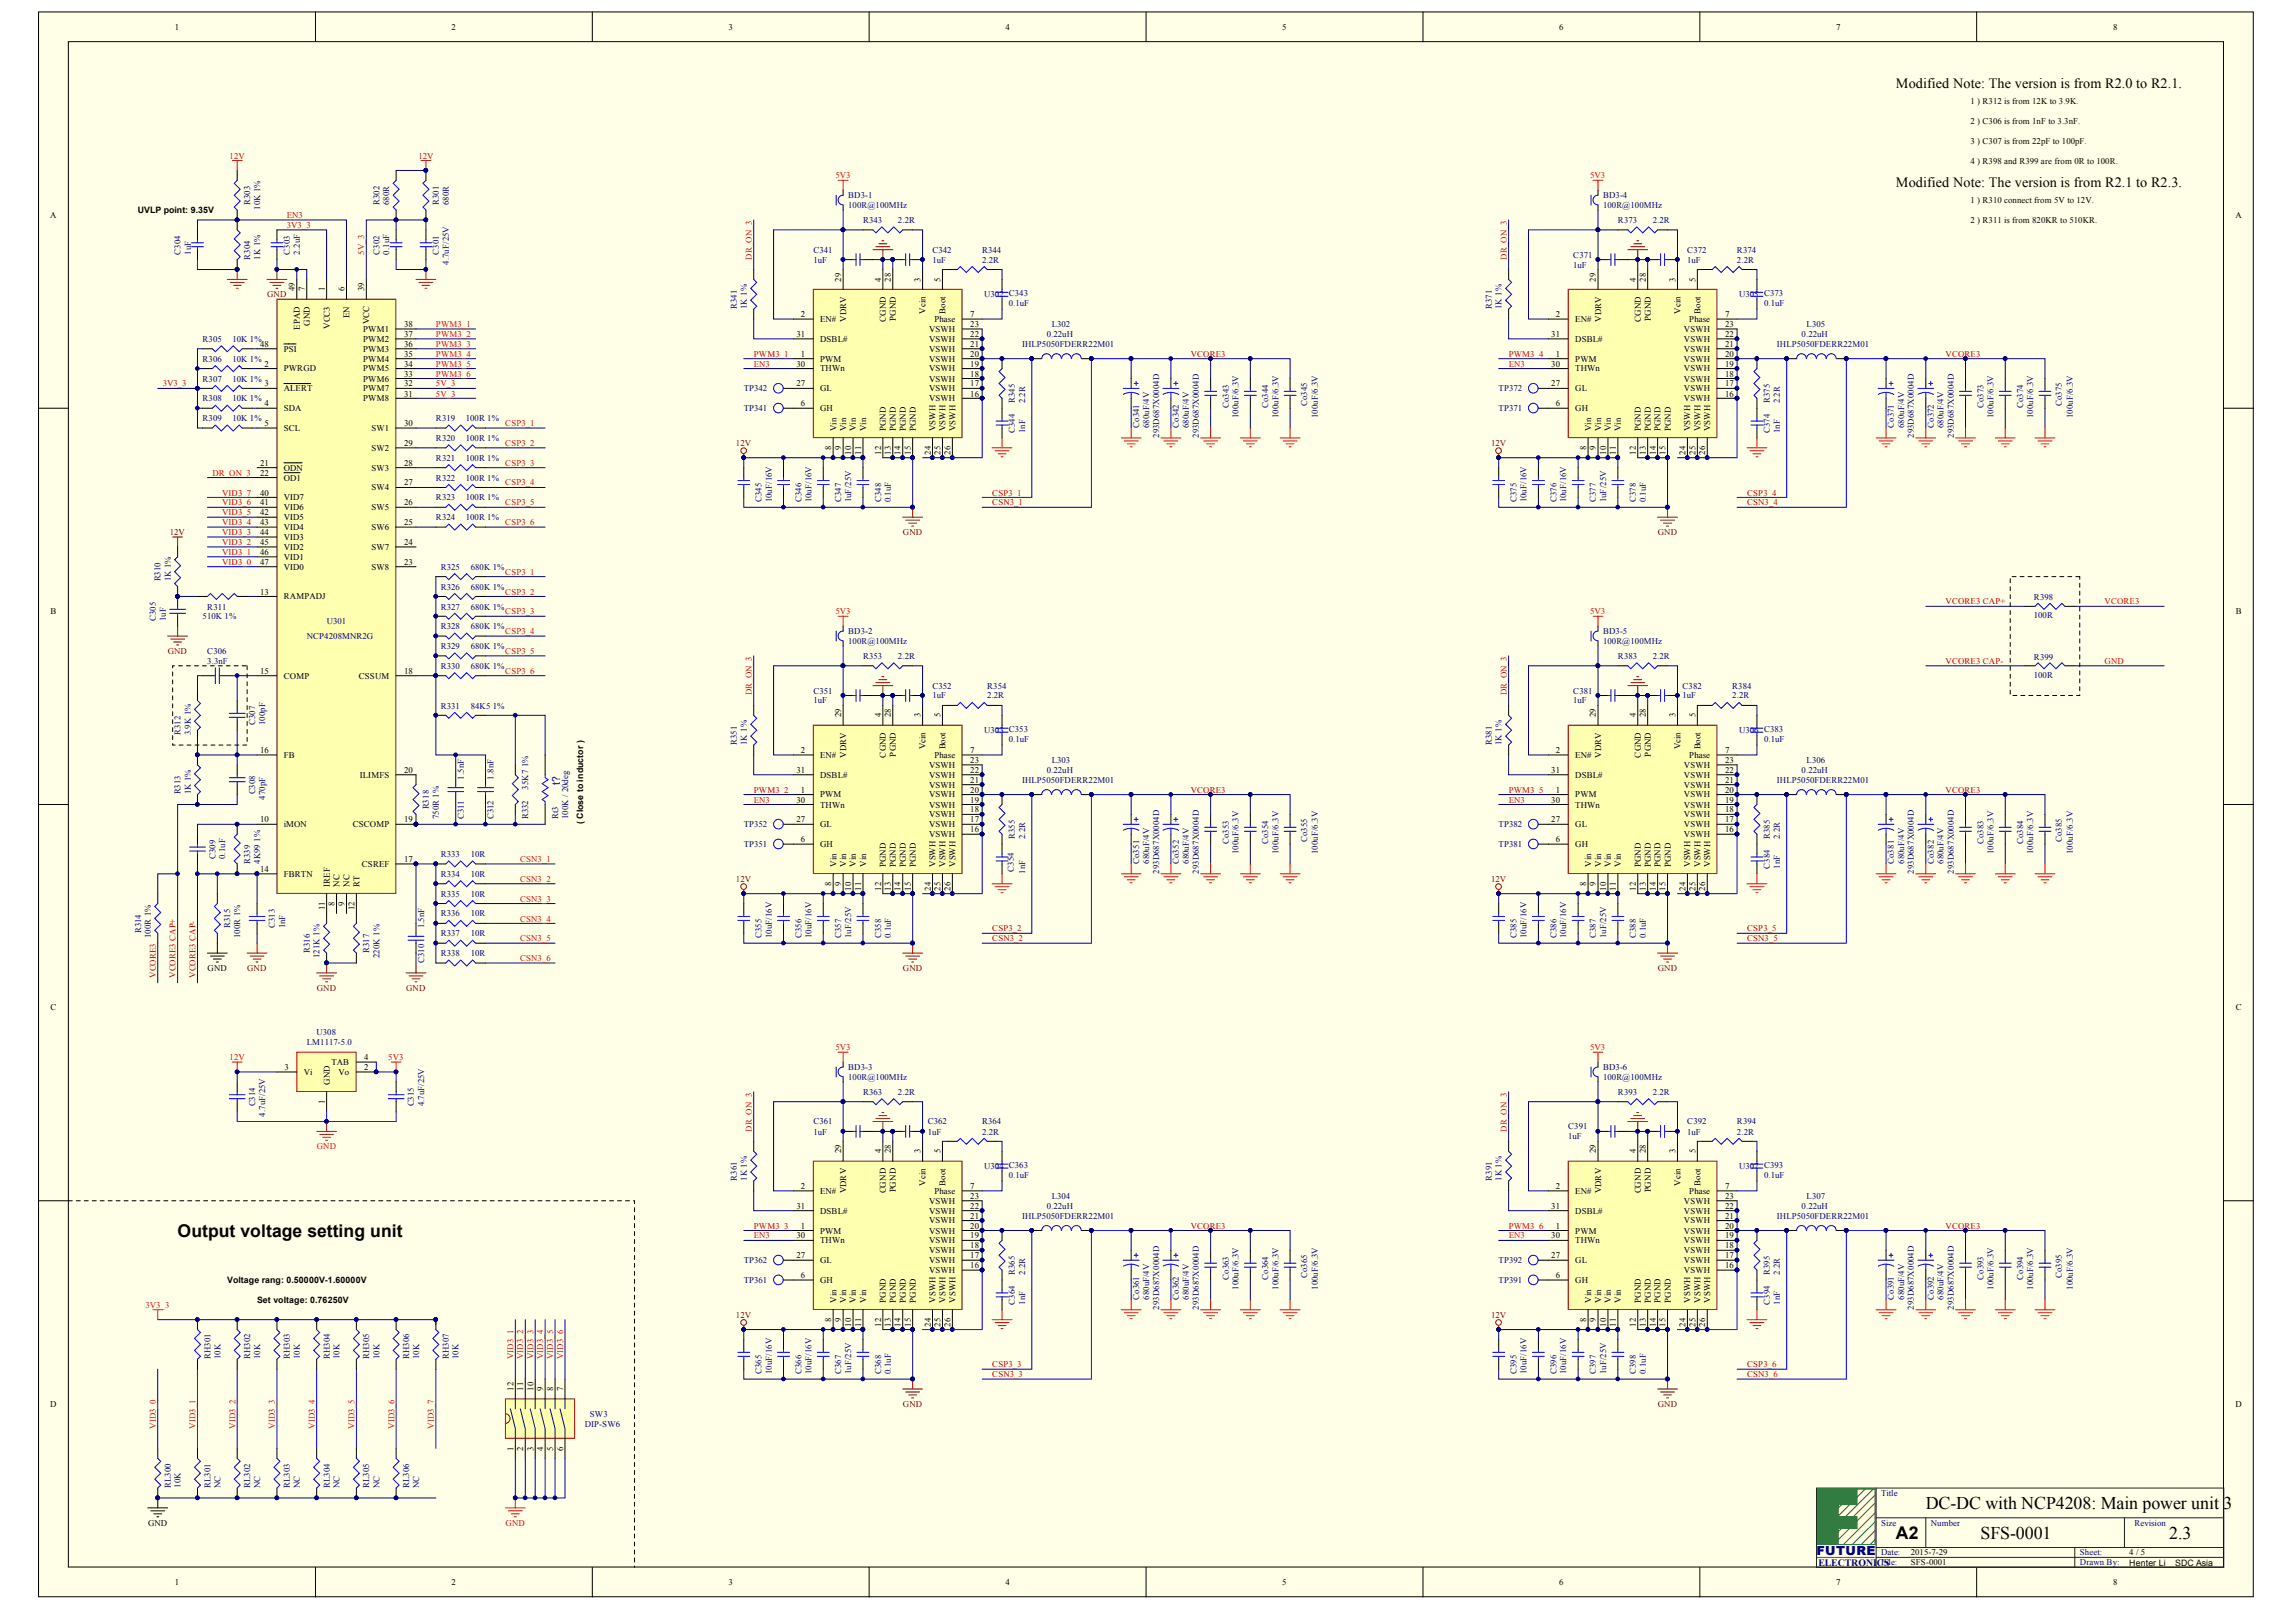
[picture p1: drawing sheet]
<svg xmlns="http://www.w3.org/2000/svg" width="287mm" height="202mm" viewBox="0 0 287 202" stroke-linecap="round" stroke-linejoin="round" font-family="sans-serif">
<defs><g id="words">
<g font-size="2.2">
<text x="22.2" y="154.5">Output voltage setting unit</text>
<text x="240.7" y="188.5">DC-DC with NCP4208: Main power unit 3</text>
<text x="236.9" y="192.3">A2</text>
<text x="247.5" y="192.2">SFS-0001</text>
<text x="271.1" y="192.2">2.3</text>
</g>
<g font-size="1.8">
<text x="236.9" y="11">Modified Note: The version is from R2.0 to R2.1.</text>
<text x="236.9" y="23.4">Modified Note: The version is from R2.1 to R2.3.</text>
</g>
<text font-size="1.6" fill="#000080" x="227" y="194.3">FUTURE</text>
<text font-size="1.3" fill="#00f" x="69.9" y="98" transform="rotate(-90 69.9 98)">t?</text>
<text font-size="1.2" fill="#000080" x="227.3" y="195.7">ELECTRONICS</text>
<g font-size="1.1">
<text x="21.9" y="3.7">1</text>
<text x="56.4" y="3.7">2</text>
<text x="91" y="3.7">3</text>
<text x="125.7" y="3.7">4</text>
<text x="160.2" y="3.7">5</text>
<text x="194.8" y="3.7">6</text>
<text x="229.5" y="3.7">7</text>
<text x="264.1" y="3.7">8</text>
<text x="246.2" y="13">1 ) R312 is from 12K to 3.9K.</text>
<text x="246.2" y="15.5">2 ) C306 is from 1nF to 3.3nF.</text>
<text x="246.2" y="17.9">3 ) C307 is from 22pF to 100pF.</text>
<text x="246.2" y="20.4">4 ) R398 and R399 are from 0R to 100R.</text>
<text x="6.3" y="27.2">A</text>
<text x="17.2" y="26.6">UVLP point: 9.35V</text>
<text x="246.2" y="25.4">1 ) R310 connect from 5V to 12V.</text>
<text x="246.2" y="27.9">2 ) R311 is from 820KR to 510KR.</text>
<text x="279.4" y="27.2">A</text>
<text x="105.1" y="35.2" transform="rotate(-90 105.1 35.2)">29</text>
<text x="110.1" y="35.2" transform="rotate(-90 110.1 35.2)">4</text>
<text x="111.3" y="35.2" transform="rotate(-90 111.3 35.2)">28</text>
<text x="115" y="35.2" transform="rotate(-90 115 35.2)">3</text>
<text x="117.5" y="35.2" transform="rotate(-90 117.5 35.2)">5</text>
<text x="199.4" y="35.2" transform="rotate(-90 199.4 35.2)">29</text>
<text x="204.4" y="35.2" transform="rotate(-90 204.4 35.2)">4</text>
<text x="205.7" y="35.2" transform="rotate(-90 205.7 35.2)">28</text>
<text x="209.4" y="35.2" transform="rotate(-90 209.4 35.2)">3</text>
<text x="211.9" y="35.2" transform="rotate(-90 211.9 35.2)">5</text>
<text x="36.9" y="36.4" transform="rotate(-90 36.9 36.4)">49</text>
<text x="37.5" y="41.2" transform="rotate(-90 37.5 41.2)">EPAD</text>
<text x="38.1" y="36.4" transform="rotate(-90 38.1 36.4)">7</text>
<text x="38.7" y="40.7" transform="rotate(-90 38.7 40.7)">GND</text>
<text x="40.6" y="36.4" transform="rotate(-90 40.6 36.4)">1</text>
<text x="41.2" y="41.1" transform="rotate(-90 41.2 41.1)">VCC3</text>
<text x="43.1" y="36.4" transform="rotate(-90 43.1 36.4)">6</text>
<text x="43.7" y="39.7" transform="rotate(-90 43.7 39.7)">EN</text>
<text x="45.4" y="41.5">PWM1</text>
<text x="45.5" y="36.4" transform="rotate(-90 45.5 36.4)">39</text>
<text x="46.2" y="40.5" transform="rotate(-90 46.2 40.5)">VCC</text>
<text x="50.5" y="40.8">38</text>
<text x="100.1" y="39.6">2</text>
<text x="102.5" y="40.2">EN#</text>
<text x="105.7" y="40.2" transform="rotate(-90 105.7 40.2)">VDRV</text>
<text x="110.7" y="40.2" transform="rotate(-90 110.7 40.2)">CGND</text>
<text x="112" y="40.1" transform="rotate(-90 112 40.1)">PGND</text>
<text x="115.7" y="39.2" transform="rotate(-90 115.7 39.2)">Vcin</text>
<text x="116.1" y="41.5">VSWH</text>
<text x="116.8" y="40.2">Phase</text>
<text x="118.2" y="39.2" transform="rotate(-90 118.2 39.2)">Boot</text>
<text x="121.3" y="39.6">7</text>
<text x="121.3" y="40.8">23</text>
<text x="194.4" y="39.6">2</text>
<text x="196.9" y="40.2">EN#</text>
<text x="200.1" y="40.2" transform="rotate(-90 200.1 40.2)">VDRV</text>
<text x="205.1" y="40.2" transform="rotate(-90 205.1 40.2)">CGND</text>
<text x="206.3" y="40.1" transform="rotate(-90 206.3 40.1)">PGND</text>
<text x="210" y="39.2" transform="rotate(-90 210 39.2)">Vcin</text>
<text x="210.4" y="41.5">VSWH</text>
<text x="211.1" y="40.2">Phase</text>
<text x="212.5" y="39.2" transform="rotate(-90 212.5 39.2)">Boot</text>
<text x="215.6" y="39.6">7</text>
<text x="215.6" y="40.8">23</text>
<text x="32.5" y="43.3">48</text>
<text x="33.1" y="45.8">2</text>
<text x="35.5" y="46.4">PWRGD</text>
<text x="35.5" y="44">PSI</text>
<text x="45.4" y="47.7">PWM6</text>
<text x="45.4" y="46.4">PWM5</text>
<text x="45.4" y="45.2">PWM4</text>
<text x="45.4" y="44">PWM3</text>
<text x="45.4" y="42.7">PWM2</text>
<text x="50.5" y="47">33</text>
<text x="50.5" y="45.8">34</text>
<text x="50.5" y="44.6">35</text>
<text x="50.5" y="43.3">36</text>
<text x="50.5" y="42.1">37</text>
<text x="99.5" y="45.8">30</text>
<text x="99.5" y="42.1">31</text>
<text x="100.1" y="44.6">1</text>
<text x="102.5" y="45.2">PWM</text>
<text x="102.5" y="46.4">THWn</text>
<text x="102.5" y="42.7">DSBL#</text>
<text x="116.1" y="47.7">VSWH</text>
<text x="116.1" y="46.4">VSWH</text>
<text x="116.1" y="45.2">VSWH</text>
<text x="116.1" y="44">VSWH</text>
<text x="116.1" y="42.7">VSWH</text>
<text x="121.3" y="47">18</text>
<text x="121.3" y="45.8">19</text>
<text x="121.3" y="44.6">20</text>
<text x="121.3" y="43.3">21</text>
<text x="121.3" y="42.1">22</text>
<text x="193.9" y="45.8">30</text>
<text x="193.9" y="42.1">31</text>
<text x="194.4" y="44.6">1</text>
<text x="196.9" y="45.2">PWM</text>
<text x="196.9" y="46.4">THWn</text>
<text x="196.9" y="42.7">DSBL#</text>
<text x="210.4" y="47.7">VSWH</text>
<text x="210.4" y="46.4">VSWH</text>
<text x="210.4" y="45.2">VSWH</text>
<text x="210.4" y="44">VSWH</text>
<text x="210.4" y="42.7">VSWH</text>
<text x="215.6" y="47">18</text>
<text x="215.6" y="45.8">19</text>
<text x="215.6" y="44.6">20</text>
<text x="215.6" y="43.3">21</text>
<text x="215.6" y="42.1">22</text>
<text x="33.1" y="48.3">3</text>
<text x="33.1" y="50.8">4</text>
<text x="33.1" y="53.3">5</text>
<text x="35.5" y="48.9">ALERT</text>
<text x="35.5" y="51.4">SDA</text>
<text x="35.5" y="53.8">SCL</text>
<text x="45.4" y="50.1">PWM8</text>
<text x="45.4" y="48.9">PWM7</text>
<text x="46.4" y="53.8">SW1</text>
<text x="50.5" y="53.3">30</text>
<text x="50.5" y="49.5">31</text>
<text x="50.5" y="48.3">32</text>
<text x="99.5" y="48.3">27</text>
<text x="100.1" y="50.8">6</text>
<text x="102.5" y="51.4">GH</text>
<text x="102.5" y="48.9">GL</text>
<text x="104.5" y="53.8" transform="rotate(-90 104.5 53.8)">Vin</text>
<text x="105.7" y="53.8" transform="rotate(-90 105.7 53.8)">Vin</text>
<text x="107" y="53.8" transform="rotate(-90 107 53.8)">Vin</text>
<text x="108.2" y="53.8" transform="rotate(-90 108.2 53.8)">Vin</text>
<text x="110.7" y="53.8" transform="rotate(-90 110.7 53.8)">PGND</text>
<text x="112" y="53.8" transform="rotate(-90 112 53.8)">PGND</text>
<text x="113.2" y="53.8" transform="rotate(-90 113.2 53.8)">PGND</text>
<text x="114.5" y="53.8" transform="rotate(-90 114.5 53.8)">PGND</text>
<text x="116.1" y="50.1">VSWH</text>
<text x="116.1" y="48.9">VSWH</text>
<text x="116.9" y="53.8" transform="rotate(-90 116.9 53.8)">VSWH</text>
<text x="118.2" y="53.8" transform="rotate(-90 118.2 53.8)">VSWH</text>
<text x="119.4" y="53.8" transform="rotate(-90 119.4 53.8)">VSWH</text>
<text x="121.3" y="49.5">16</text>
<text x="121.3" y="48.3">17</text>
<text x="193.9" y="48.3">27</text>
<text x="194.4" y="50.8">6</text>
<text x="196.9" y="51.4">GH</text>
<text x="196.9" y="48.9">GL</text>
<text x="198.9" y="53.8" transform="rotate(-90 198.9 53.8)">Vin</text>
<text x="200.1" y="53.8" transform="rotate(-90 200.1 53.8)">Vin</text>
<text x="201.3" y="53.8" transform="rotate(-90 201.3 53.8)">Vin</text>
<text x="202.6" y="53.8" transform="rotate(-90 202.6 53.8)">Vin</text>
<text x="205.1" y="53.8" transform="rotate(-90 205.1 53.8)">PGND</text>
<text x="206.3" y="53.8" transform="rotate(-90 206.3 53.8)">PGND</text>
<text x="207.5" y="53.8" transform="rotate(-90 207.5 53.8)">PGND</text>
<text x="208.8" y="53.8" transform="rotate(-90 208.8 53.8)">PGND</text>
<text x="210.4" y="50.1">VSWH</text>
<text x="210.4" y="48.9">VSWH</text>
<text x="211.2" y="53.8" transform="rotate(-90 211.2 53.8)">VSWH</text>
<text x="212.5" y="53.8" transform="rotate(-90 212.5 53.8)">VSWH</text>
<text x="213.7" y="53.8" transform="rotate(-90 213.7 53.8)">VSWH</text>
<text x="215.6" y="49.5">16</text>
<text x="215.6" y="48.3">17</text>
<text x="32.5" y="58.2">21</text>
<text x="32.5" y="59.4">22</text>
<text x="35.5" y="58.8">ODN</text>
<text x="46.4" y="58.8">SW3</text>
<text x="46.4" y="56.3">SW2</text>
<text x="50.5" y="58.2">28</text>
<text x="50.5" y="55.7">29</text>
<text x="103.9" y="56.3" transform="rotate(-90 103.9 56.3)">8</text>
<text x="105.1" y="56.3" transform="rotate(-90 105.1 56.3)">9</text>
<text x="106.4" y="56.8" transform="rotate(-90 106.4 56.8)">10</text>
<text x="107.6" y="56.8" transform="rotate(-90 107.6 56.8)">11</text>
<text x="110.1" y="56.8" transform="rotate(-90 110.1 56.8)">12</text>
<text x="111.3" y="56.8" transform="rotate(-90 111.3 56.8)">13</text>
<text x="112.6" y="56.8" transform="rotate(-90 112.6 56.8)">14</text>
<text x="113.8" y="56.8" transform="rotate(-90 113.8 56.8)">15</text>
<text x="116.3" y="56.8" transform="rotate(-90 116.3 56.8)">24</text>
<text x="117.5" y="56.8" transform="rotate(-90 117.5 56.8)">25</text>
<text x="118.8" y="56.8" transform="rotate(-90 118.8 56.8)">26</text>
<text x="198.2" y="56.3" transform="rotate(-90 198.2 56.3)">8</text>
<text x="199.4" y="56.3" transform="rotate(-90 199.4 56.3)">9</text>
<text x="200.7" y="56.8" transform="rotate(-90 200.7 56.8)">10</text>
<text x="201.9" y="56.8" transform="rotate(-90 201.9 56.8)">11</text>
<text x="204.4" y="56.8" transform="rotate(-90 204.4 56.8)">12</text>
<text x="205.7" y="56.8" transform="rotate(-90 205.7 56.8)">13</text>
<text x="206.9" y="56.8" transform="rotate(-90 206.9 56.8)">14</text>
<text x="208.2" y="56.8" transform="rotate(-90 208.2 56.8)">15</text>
<text x="210.6" y="56.8" transform="rotate(-90 210.6 56.8)">24</text>
<text x="211.9" y="56.8" transform="rotate(-90 211.9 56.8)">25</text>
<text x="213.1" y="56.8" transform="rotate(-90 213.1 56.8)">26</text>
<text x="32.5" y="61.9">40</text>
<text x="32.5" y="63.1">41</text>
<text x="32.5" y="64.4">42</text>
<text x="32.5" y="65.6">43</text>
<text x="35.5" y="60.1">OD1</text>
<text x="35.5" y="62.5">VID7</text>
<text x="35.5" y="63.8">VID6</text>
<text x="35.5" y="65">VID5</text>
<text x="46.4" y="63.8">SW5</text>
<text x="46.4" y="61.3">SW4</text>
<text x="50.5" y="65.6">25</text>
<text x="50.5" y="63.1">26</text>
<text x="50.5" y="60.6">27</text>
<text x="32.5" y="66.9">44</text>
<text x="32.5" y="68.1">45</text>
<text x="32.5" y="69.3">46</text>
<text x="32.5" y="70.6">47</text>
<text x="35.5" y="66.2">VID4</text>
<text x="35.5" y="67.4">VID3</text>
<text x="35.5" y="68.7">VID2</text>
<text x="35.5" y="69.9">VID1</text>
<text x="35.5" y="71.2">VID0</text>
<text x="46.4" y="71.2">SW8</text>
<text x="46.4" y="68.7">SW7</text>
<text x="46.4" y="66.2">SW6</text>
<text x="50.5" y="70.6">23</text>
<text x="50.5" y="68.1">24</text>
<text x="6.3" y="76.7">B</text>
<text x="32.5" y="74.3">13</text>
<text x="35.5" y="74.9">RAMPADJ</text>
<text x="279.4" y="76.7">B</text>
<text x="32.5" y="84.2">15</text>
<text x="35.5" y="84.8">COMP</text>
<text x="44.8" y="84.8">CSSUM</text>
<text x="50.5" y="84.2">18</text>
<text x="105.1" y="89.6" transform="rotate(-90 105.1 89.6)">29</text>
<text x="110.1" y="89.6" transform="rotate(-90 110.1 89.6)">4</text>
<text x="111.3" y="89.6" transform="rotate(-90 111.3 89.6)">28</text>
<text x="115" y="89.6" transform="rotate(-90 115 89.6)">3</text>
<text x="117.5" y="89.6" transform="rotate(-90 117.5 89.6)">5</text>
<text x="199.4" y="89.6" transform="rotate(-90 199.4 89.6)">29</text>
<text x="204.4" y="89.6" transform="rotate(-90 204.4 89.6)">4</text>
<text x="205.7" y="89.6" transform="rotate(-90 205.7 89.6)">28</text>
<text x="209.4" y="89.6" transform="rotate(-90 209.4 89.6)">3</text>
<text x="211.9" y="89.6" transform="rotate(-90 211.9 89.6)">5</text>
<text x="32.5" y="94.1">16</text>
<text x="35.5" y="94.7">FB</text>
<text x="100.1" y="94.1">2</text>
<text x="102.5" y="94.7">EN#</text>
<text x="105.7" y="94.6" transform="rotate(-90 105.7 94.6)">VDRV</text>
<text x="110.7" y="94.6" transform="rotate(-90 110.7 94.6)">CGND</text>
<text x="112" y="94.5" transform="rotate(-90 112 94.5)">PGND</text>
<text x="115.7" y="93.6" transform="rotate(-90 115.7 93.6)">Vcin</text>
<text x="116.1" y="95.9">VSWH</text>
<text x="116.8" y="94.7">Phase</text>
<text x="118.2" y="93.6" transform="rotate(-90 118.2 93.6)">Boot</text>
<text x="121.3" y="94.1">7</text>
<text x="121.3" y="95.3">23</text>
<text x="194.4" y="94.1">2</text>
<text x="196.9" y="94.7">EN#</text>
<text x="200.1" y="94.6" transform="rotate(-90 200.1 94.6)">VDRV</text>
<text x="205.1" y="94.6" transform="rotate(-90 205.1 94.6)">CGND</text>
<text x="206.3" y="94.5" transform="rotate(-90 206.3 94.5)">PGND</text>
<text x="210" y="93.6" transform="rotate(-90 210 93.6)">Vcin</text>
<text x="210.4" y="95.9">VSWH</text>
<text x="211.1" y="94.7">Phase</text>
<text x="212.5" y="93.6" transform="rotate(-90 212.5 93.6)">Boot</text>
<text x="215.6" y="94.1">7</text>
<text x="215.6" y="95.3">23</text>
<text x="45" y="97.2">ILIMFS</text>
<text x="50.5" y="96.5">20</text>
<text x="99.5" y="100.3">30</text>
<text x="99.5" y="96.5">31</text>
<text x="100.1" y="99">1</text>
<text x="102.5" y="99.6">PWM</text>
<text x="102.5" y="100.9">THWn</text>
<text x="102.5" y="97.2">DSBL#</text>
<text x="116.1" y="100.9">VSWH</text>
<text x="116.1" y="99.6">VSWH</text>
<text x="116.1" y="98.4">VSWH</text>
<text x="116.1" y="97.2">VSWH</text>
<text x="121.3" y="101.5">18</text>
<text x="121.3" y="100.3">19</text>
<text x="121.3" y="99">20</text>
<text x="121.3" y="97.8">21</text>
<text x="121.3" y="96.5">22</text>
<text x="193.9" y="100.3">30</text>
<text x="193.9" y="96.5">31</text>
<text x="194.4" y="99">1</text>
<text x="196.9" y="99.6">PWM</text>
<text x="196.9" y="100.9">THWn</text>
<text x="196.9" y="97.2">DSBL#</text>
<text x="210.4" y="100.9">VSWH</text>
<text x="210.4" y="99.6">VSWH</text>
<text x="210.4" y="98.4">VSWH</text>
<text x="210.4" y="97.2">VSWH</text>
<text x="215.6" y="101.5">18</text>
<text x="215.6" y="100.3">19</text>
<text x="215.6" y="99">20</text>
<text x="215.6" y="97.8">21</text>
<text x="215.6" y="96.5">22</text>
<text x="32.5" y="102.8">10</text>
<text x="35.5" y="103.3">iMON</text>
<text x="44.1" y="103.3">CSCOMP</text>
<text x="50.5" y="107.7">17</text>
<text x="50.5" y="102.8">19</text>
<text x="72.9" y="103" transform="rotate(-90 72.9 103)">( Close to inductor )</text>
<text x="99.5" y="102.8">27</text>
<text x="100.1" y="105.2">6</text>
<text x="102.5" y="105.8">GH</text>
<text x="102.5" y="103.3">GL</text>
<text x="116.1" y="104.6">VSWH</text>
<text x="116.1" y="103.3">VSWH</text>
<text x="116.1" y="102.1">VSWH</text>
<text x="121.3" y="104">16</text>
<text x="121.3" y="102.8">17</text>
<text x="193.9" y="102.8">27</text>
<text x="194.4" y="105.2">6</text>
<text x="196.9" y="105.8">GH</text>
<text x="196.9" y="103.3">GL</text>
<text x="210.4" y="104.6">VSWH</text>
<text x="210.4" y="103.3">VSWH</text>
<text x="210.4" y="102.1">VSWH</text>
<text x="215.6" y="104">16</text>
<text x="215.6" y="102.8">17</text>
<text x="32.5" y="108.9">14</text>
<text x="35.5" y="109.6">FBRTN</text>
<text x="40.6" y="113.7" transform="rotate(-90 40.6 113.7)">11</text>
<text x="41.2" y="110.8" transform="rotate(-90 41.2 110.8)">IREF</text>
<text x="41.8" y="113.2" transform="rotate(-90 41.8 113.2)">8</text>
<text x="42.4" y="110.8" transform="rotate(-90 42.4 110.8)">NC</text>
<text x="43.1" y="113.2" transform="rotate(-90 43.1 113.2)">9</text>
<text x="43.7" y="110.8" transform="rotate(-90 43.7 110.8)">NC</text>
<text x="44.3" y="113.7" transform="rotate(-90 44.3 113.7)">12</text>
<text x="44.9" y="110.8" transform="rotate(-90 44.9 110.8)">RT</text>
<text x="45.2" y="108.3">CSREF</text>
<text x="103.9" y="110.7" transform="rotate(-90 103.9 110.7)">8</text>
<text x="104.5" y="108.3" transform="rotate(-90 104.5 108.3)">Vin</text>
<text x="105.1" y="110.7" transform="rotate(-90 105.1 110.7)">9</text>
<text x="105.7" y="108.3" transform="rotate(-90 105.7 108.3)">Vin</text>
<text x="106.4" y="111.3" transform="rotate(-90 106.4 111.3)">10</text>
<text x="107" y="108.3" transform="rotate(-90 107 108.3)">Vin</text>
<text x="107.6" y="111.3" transform="rotate(-90 107.6 111.3)">11</text>
<text x="108.2" y="108.3" transform="rotate(-90 108.2 108.3)">Vin</text>
<text x="110.1" y="111.3" transform="rotate(-90 110.1 111.3)">12</text>
<text x="110.7" y="108.3" transform="rotate(-90 110.7 108.3)">PGND</text>
<text x="111.3" y="111.3" transform="rotate(-90 111.3 111.3)">13</text>
<text x="112" y="108.3" transform="rotate(-90 112 108.3)">PGND</text>
<text x="112.6" y="111.3" transform="rotate(-90 112.6 111.3)">14</text>
<text x="113.2" y="108.3" transform="rotate(-90 113.2 108.3)">PGND</text>
<text x="113.8" y="111.3" transform="rotate(-90 113.8 111.3)">15</text>
<text x="114.5" y="108.3" transform="rotate(-90 114.5 108.3)">PGND</text>
<text x="116.3" y="111.3" transform="rotate(-90 116.3 111.3)">24</text>
<text x="116.9" y="108.3" transform="rotate(-90 116.9 108.3)">VSWH</text>
<text x="117.5" y="111.3" transform="rotate(-90 117.5 111.3)">25</text>
<text x="118.2" y="108.3" transform="rotate(-90 118.2 108.3)">VSWH</text>
<text x="118.8" y="111.3" transform="rotate(-90 118.8 111.3)">26</text>
<text x="119.4" y="108.3" transform="rotate(-90 119.4 108.3)">VSWH</text>
<text x="198.2" y="110.7" transform="rotate(-90 198.2 110.7)">8</text>
<text x="198.9" y="108.3" transform="rotate(-90 198.9 108.3)">Vin</text>
<text x="199.4" y="110.7" transform="rotate(-90 199.4 110.7)">9</text>
<text x="200.1" y="108.3" transform="rotate(-90 200.1 108.3)">Vin</text>
<text x="200.7" y="111.3" transform="rotate(-90 200.7 111.3)">10</text>
<text x="201.3" y="108.3" transform="rotate(-90 201.3 108.3)">Vin</text>
<text x="201.9" y="111.3" transform="rotate(-90 201.9 111.3)">11</text>
<text x="202.6" y="108.3" transform="rotate(-90 202.6 108.3)">Vin</text>
<text x="204.4" y="111.3" transform="rotate(-90 204.4 111.3)">12</text>
<text x="205.1" y="108.3" transform="rotate(-90 205.1 108.3)">PGND</text>
<text x="205.7" y="111.3" transform="rotate(-90 205.7 111.3)">13</text>
<text x="206.3" y="108.3" transform="rotate(-90 206.3 108.3)">PGND</text>
<text x="206.9" y="111.3" transform="rotate(-90 206.9 111.3)">14</text>
<text x="207.5" y="108.3" transform="rotate(-90 207.5 108.3)">PGND</text>
<text x="208.2" y="111.3" transform="rotate(-90 208.2 111.3)">15</text>
<text x="208.8" y="108.3" transform="rotate(-90 208.8 108.3)">PGND</text>
<text x="210.6" y="111.3" transform="rotate(-90 210.6 111.3)">24</text>
<text x="211.2" y="108.3" transform="rotate(-90 211.2 108.3)">VSWH</text>
<text x="211.9" y="111.3" transform="rotate(-90 211.9 111.3)">25</text>
<text x="212.5" y="108.3" transform="rotate(-90 212.5 108.3)">VSWH</text>
<text x="213.1" y="111.3" transform="rotate(-90 213.1 111.3)">26</text>
<text x="213.7" y="108.3" transform="rotate(-90 213.7 108.3)">VSWH</text>
<text x="26" y="121.3">GND</text>
<text x="6.3" y="126.2">C</text>
<text x="279.4" y="126.2">C</text>
<text x="35.5" y="133.7">3</text>
<text x="38" y="134.3">Vi</text>
<text x="40.6" y="137.9" transform="rotate(-90 40.6 137.9)">1</text>
<text x="41.2" y="135.5" transform="rotate(-90 41.2 135.5)">GND</text>
<text x="41.4" y="133.1">TAB</text>
<text x="42.3" y="134.3">Vo</text>
<text x="45.5" y="132.5">4</text>
<text x="45.5" y="133.7">2</text>
<text x="100.1" y="148.5">2</text>
<text x="102.5" y="149.1">EN#</text>
<text x="105.1" y="144.1" transform="rotate(-90 105.1 144.1)">29</text>
<text x="105.7" y="149.1" transform="rotate(-90 105.7 149.1)">VDRV</text>
<text x="110.1" y="144.1" transform="rotate(-90 110.1 144.1)">4</text>
<text x="110.7" y="149.1" transform="rotate(-90 110.7 149.1)">CGND</text>
<text x="111.3" y="144.1" transform="rotate(-90 111.3 144.1)">28</text>
<text x="112" y="149" transform="rotate(-90 112 149)">PGND</text>
<text x="115" y="144.1" transform="rotate(-90 115 144.1)">3</text>
<text x="115.7" y="148.1" transform="rotate(-90 115.7 148.1)">Vcin</text>
<text x="116.8" y="149.1">Phase</text>
<text x="117.5" y="144.1" transform="rotate(-90 117.5 144.1)">5</text>
<text x="118.2" y="148.1" transform="rotate(-90 118.2 148.1)">Boot</text>
<text x="121.3" y="148.5">7</text>
<text x="121.3" y="149.8">23</text>
<text x="194.4" y="148.5">2</text>
<text x="196.9" y="149.1">EN#</text>
<text x="199.4" y="144.1" transform="rotate(-90 199.4 144.1)">29</text>
<text x="200.1" y="149.1" transform="rotate(-90 200.1 149.1)">VDRV</text>
<text x="204.4" y="144.1" transform="rotate(-90 204.4 144.1)">4</text>
<text x="205.1" y="149.1" transform="rotate(-90 205.1 149.1)">CGND</text>
<text x="205.7" y="144.1" transform="rotate(-90 205.7 144.1)">28</text>
<text x="206.3" y="149" transform="rotate(-90 206.3 149)">PGND</text>
<text x="209.4" y="144.1" transform="rotate(-90 209.4 144.1)">3</text>
<text x="210" y="148.1" transform="rotate(-90 210 148.1)">Vcin</text>
<text x="211.1" y="149.1">Phase</text>
<text x="211.9" y="144.1" transform="rotate(-90 211.9 144.1)">5</text>
<text x="212.5" y="148.1" transform="rotate(-90 212.5 148.1)">Boot</text>
<text x="215.6" y="148.5">7</text>
<text x="215.6" y="149.8">23</text>
<text x="99.5" y="154.7">30</text>
<text x="99.5" y="151">31</text>
<text x="100.1" y="153.5">1</text>
<text x="102.5" y="154.1">PWM</text>
<text x="102.5" y="155.3">THWn</text>
<text x="102.5" y="151.6">DSBL#</text>
<text x="116.1" y="155.3">VSWH</text>
<text x="116.1" y="154.1">VSWH</text>
<text x="116.1" y="152.9">VSWH</text>
<text x="116.1" y="151.6">VSWH</text>
<text x="116.1" y="150.4">VSWH</text>
<text x="121.3" y="156">18</text>
<text x="121.3" y="154.7">19</text>
<text x="121.3" y="153.5">20</text>
<text x="121.3" y="152.3">21</text>
<text x="121.3" y="151">22</text>
<text x="193.9" y="154.7">30</text>
<text x="193.9" y="151">31</text>
<text x="194.4" y="153.5">1</text>
<text x="196.9" y="154.1">PWM</text>
<text x="196.9" y="155.3">THWn</text>
<text x="196.9" y="151.6">DSBL#</text>
<text x="210.4" y="155.3">VSWH</text>
<text x="210.4" y="154.1">VSWH</text>
<text x="210.4" y="152.9">VSWH</text>
<text x="210.4" y="151.6">VSWH</text>
<text x="210.4" y="150.4">VSWH</text>
<text x="215.6" y="156">18</text>
<text x="215.6" y="154.7">19</text>
<text x="215.6" y="153.5">20</text>
<text x="215.6" y="152.3">21</text>
<text x="215.6" y="151">22</text>
<text x="28.4" y="160.3">Voltage rang: 0.50000V-1.60000V</text>
<text x="99.5" y="157.2">27</text>
<text x="100.1" y="159.7">6</text>
<text x="102.5" y="160.3">GH</text>
<text x="102.5" y="157.8">GL</text>
<text x="116.1" y="159.1">VSWH</text>
<text x="116.1" y="157.8">VSWH</text>
<text x="116.1" y="156.6">VSWH</text>
<text x="121.3" y="158.4">16</text>
<text x="121.3" y="157.2">17</text>
<text x="193.9" y="157.2">27</text>
<text x="194.4" y="159.7">6</text>
<text x="196.9" y="160.3">GH</text>
<text x="196.9" y="157.8">GL</text>
<text x="210.4" y="159.1">VSWH</text>
<text x="210.4" y="157.8">VSWH</text>
<text x="210.4" y="156.6">VSWH</text>
<text x="215.6" y="158.4">16</text>
<text x="215.6" y="157.2">17</text>
<text x="32.1" y="162.8">Set voltage: 0.76250V</text>
<text x="103.9" y="165.2" transform="rotate(-90 103.9 165.2)">8</text>
<text x="104.5" y="162.8" transform="rotate(-90 104.5 162.8)">Vin</text>
<text x="105.1" y="165.2" transform="rotate(-90 105.1 165.2)">9</text>
<text x="105.7" y="162.8" transform="rotate(-90 105.7 162.8)">Vin</text>
<text x="106.4" y="165.7" transform="rotate(-90 106.4 165.7)">10</text>
<text x="107" y="162.8" transform="rotate(-90 107 162.8)">Vin</text>
<text x="107.6" y="165.7" transform="rotate(-90 107.6 165.7)">11</text>
<text x="108.2" y="162.8" transform="rotate(-90 108.2 162.8)">Vin</text>
<text x="110.1" y="165.7" transform="rotate(-90 110.1 165.7)">12</text>
<text x="110.7" y="162.8" transform="rotate(-90 110.7 162.8)">PGND</text>
<text x="111.3" y="165.7" transform="rotate(-90 111.3 165.7)">13</text>
<text x="112" y="162.8" transform="rotate(-90 112 162.8)">PGND</text>
<text x="112.6" y="165.7" transform="rotate(-90 112.6 165.7)">14</text>
<text x="113.2" y="162.8" transform="rotate(-90 113.2 162.8)">PGND</text>
<text x="113.8" y="165.7" transform="rotate(-90 113.8 165.7)">15</text>
<text x="114.5" y="162.8" transform="rotate(-90 114.5 162.8)">PGND</text>
<text x="116.3" y="165.7" transform="rotate(-90 116.3 165.7)">24</text>
<text x="116.9" y="162.8" transform="rotate(-90 116.9 162.8)">VSWH</text>
<text x="117.5" y="165.7" transform="rotate(-90 117.5 165.7)">25</text>
<text x="118.2" y="162.8" transform="rotate(-90 118.2 162.8)">VSWH</text>
<text x="118.8" y="165.7" transform="rotate(-90 118.8 165.7)">26</text>
<text x="119.4" y="162.8" transform="rotate(-90 119.4 162.8)">VSWH</text>
<text x="198.2" y="165.2" transform="rotate(-90 198.2 165.2)">8</text>
<text x="198.9" y="162.8" transform="rotate(-90 198.9 162.8)">Vin</text>
<text x="199.4" y="165.2" transform="rotate(-90 199.4 165.2)">9</text>
<text x="200.1" y="162.8" transform="rotate(-90 200.1 162.8)">Vin</text>
<text x="200.7" y="165.7" transform="rotate(-90 200.7 165.7)">10</text>
<text x="201.3" y="162.8" transform="rotate(-90 201.3 162.8)">Vin</text>
<text x="201.9" y="165.7" transform="rotate(-90 201.9 165.7)">11</text>
<text x="202.6" y="162.8" transform="rotate(-90 202.6 162.8)">Vin</text>
<text x="204.4" y="165.7" transform="rotate(-90 204.4 165.7)">12</text>
<text x="205.1" y="162.8" transform="rotate(-90 205.1 162.8)">PGND</text>
<text x="205.7" y="165.7" transform="rotate(-90 205.7 165.7)">13</text>
<text x="206.3" y="162.8" transform="rotate(-90 206.3 162.8)">PGND</text>
<text x="206.9" y="165.7" transform="rotate(-90 206.9 165.7)">14</text>
<text x="207.5" y="162.8" transform="rotate(-90 207.5 162.8)">PGND</text>
<text x="208.2" y="165.7" transform="rotate(-90 208.2 165.7)">15</text>
<text x="208.8" y="162.8" transform="rotate(-90 208.8 162.8)">PGND</text>
<text x="210.6" y="165.7" transform="rotate(-90 210.6 165.7)">24</text>
<text x="211.2" y="162.8" transform="rotate(-90 211.2 162.8)">VSWH</text>
<text x="211.9" y="165.7" transform="rotate(-90 211.9 165.7)">25</text>
<text x="212.5" y="162.8" transform="rotate(-90 212.5 162.8)">VSWH</text>
<text x="213.1" y="165.7" transform="rotate(-90 213.1 165.7)">26</text>
<text x="213.7" y="162.8" transform="rotate(-90 213.7 162.8)">VSWH</text>
<text x="64.2" y="173.8" transform="rotate(-90 64.2 173.8)">12</text>
<text x="65.4" y="173.8" transform="rotate(-90 65.4 173.8)">11</text>
<text x="66.7" y="173.8" transform="rotate(-90 66.7 173.8)">10</text>
<text x="67.9" y="173.8" transform="rotate(-90 67.9 173.8)">9</text>
<text x="69.1" y="173.8" transform="rotate(-90 69.1 173.8)">8</text>
<text x="70.4" y="173.8" transform="rotate(-90 70.4 173.8)">7</text>
<text x="6.3" y="175.8">D</text>
<text x="279.4" y="175.8">D</text>
<text x="64.2" y="181.3" transform="rotate(-90 64.2 181.3)">1</text>
<text x="65.4" y="181.3" transform="rotate(-90 65.4 181.3)">2</text>
<text x="66.7" y="181.3" transform="rotate(-90 66.7 181.3)">3</text>
<text x="67.9" y="181.3" transform="rotate(-90 67.9 181.3)">4</text>
<text x="69.1" y="181.3" transform="rotate(-90 69.1 181.3)">5</text>
<text x="70.4" y="181.3" transform="rotate(-90 70.4 181.3)">6</text>
<text x="18.5" y="190.6">GND</text>
<text x="238.8" y="194.3">2015-7-29</text>
<text x="238.8" y="195.6">SFS-0001</text>
<text x="266.1" y="195.6">Henter Li</text>
<text x="266.1" y="194.3">4 / 5</text>
<text x="271.8" y="195.6">SDC Asia</text>
<text x="21.9" y="198">1</text>
<text x="56.4" y="198">2</text>
<text x="91" y="198">3</text>
<text x="125.7" y="198">4</text>
<text x="160.2" y="198">5</text>
<text x="194.8" y="198">6</text>
<text x="229.5" y="198">7</text>
<text x="264.1" y="198">8</text>
</g>
<g font-size="1.1" fill="#f00">
<text x="28.7" y="19.8">12V</text>
<text x="52.3" y="19.8">12V</text>
<text x="104.4" y="22.3">5V3</text>
<text x="198.7" y="22.3">5V3</text>
<text x="35.8" y="28.5">3V3_3</text>
<text x="35.8" y="27.2">EN3</text>
<text x="45.5" y="31.8" transform="rotate(-90 45.5 31.8)">5V_3</text>
<text x="94" y="32.4" transform="rotate(-90 94 32.4)">DR_ON_3</text>
<text x="188.3" y="32.4" transform="rotate(-90 188.3 32.4)">DR_ON_3</text>
<text x="54.5" y="40.8">PWM3_1</text>
<text x="54.5" y="42.1">PWM3_2</text>
<text x="54.5" y="43.3">PWM3_3</text>
<text x="54.5" y="44.6">PWM3_4</text>
<text x="54.5" y="45.8">PWM3_5</text>
<text x="54.5" y="47">PWM3_6</text>
<text x="94.2" y="45.8">EN3</text>
<text x="188.5" y="45.8">EN3</text>
<text x="20.3" y="48.3">3V3_3</text>
<text x="54.5" y="48.3">5V_3</text>
<text x="54.5" y="49.5">5V_3</text>
<text x="63.1" y="53.3">CSP3_1</text>
<text x="26.5" y="59.4">DR_ON_3</text>
<text x="63.1" y="55.7">CSP3_2</text>
<text x="63.1" y="58.2">CSP3_3</text>
<text x="63.1" y="60.6">CSP3_4</text>
<text x="63.1" y="63.1">CSP3_5</text>
<text x="63.1" y="65.6">CSP3_6</text>
<text x="63.1" y="71.8">CSP3_1</text>
<text x="63.1" y="74.3">CSP3_2</text>
<text x="63.1" y="76.7">CSP3_3</text>
<text x="104.4" y="76.7">5V3</text>
<text x="198.7" y="76.7">5V3</text>
<text x="263" y="75.5">VCORE3</text>
<text x="63.1" y="79.2">CSP3_4</text>
<text x="63.1" y="81.7">CSP3_5</text>
<text x="263" y="82.9">GND</text>
<text x="63.1" y="84.2">CSP3_6</text>
<text x="94" y="86.9" transform="rotate(-90 94 86.9)">DR_ON_3</text>
<text x="188.3" y="86.9" transform="rotate(-90 188.3 86.9)">DR_ON_3</text>
<text x="94.2" y="100.3">EN3</text>
<text x="188.5" y="100.3">EN3</text>
<text x="65" y="107.7">CSN3_1</text>
<text x="65" y="110.1">CSN3_2</text>
<text x="65" y="112.6">CSN3_3</text>
<text x="65" y="115.1">CSN3_4</text>
<text x="65" y="117.6">CSN3_5</text>
<text x="65" y="120.1">CSN3_6</text>
<text x="104.4" y="131.2">5V3</text>
<text x="198.7" y="131.2">5V3</text>
<text x="28.7" y="132.5">12V</text>
<text x="48.5" y="132.5">5V3</text>
<text x="39.6" y="143.6">GND</text>
<text x="94" y="141.4" transform="rotate(-90 94 141.4)">DR_ON_3</text>
<text x="188.3" y="141.4" transform="rotate(-90 188.3 141.4)">DR_ON_3</text>
<text x="94.2" y="154.7">EN3</text>
<text x="188.5" y="154.7">EN3</text>
<text x="64.2" y="169.8" transform="rotate(-90 64.2 169.8)">VID3_1</text>
<text x="65.4" y="169.8" transform="rotate(-90 65.4 169.8)">VID3_2</text>
<text x="66.7" y="169.8" transform="rotate(-90 66.7 169.8)">VID3_3</text>
<text x="67.9" y="169.8" transform="rotate(-90 67.9 169.8)">VID3_4</text>
<text x="69.1" y="169.8" transform="rotate(-90 69.1 169.8)">VID3_5</text>
<text x="70.4" y="169.8" transform="rotate(-90 70.4 169.8)">VID3_6</text>
<text x="19.5" y="178.5" transform="rotate(-90 19.5 178.5)">VID3_0</text>
<text x="24.4" y="178.5" transform="rotate(-90 24.4 178.5)">VID3_1</text>
<text x="29.4" y="178.5" transform="rotate(-90 29.4 178.5)">VID3_2</text>
<text x="34.4" y="178.5" transform="rotate(-90 34.4 178.5)">VID3_3</text>
<text x="39.3" y="178.5" transform="rotate(-90 39.3 178.5)">VID3_4</text>
<text x="44.3" y="178.5" transform="rotate(-90 44.3 178.5)">VID3_5</text>
<text x="49.3" y="178.5" transform="rotate(-90 49.3 178.5)">VID3_6</text>
<text x="54.2" y="178.5" transform="rotate(-90 54.2 178.5)">VID3_7</text>
<text x="63.2" y="190.6">GND</text>
</g>
<g font-size="1.1" fill="#000080">
<text x="31.3" y="25.6" transform="rotate(-90 31.3 25.6)">R303</text>
<text x="32.5" y="26.3" transform="rotate(-90 32.5 26.3)">10K 1%</text>
<text x="47.4" y="25.6" transform="rotate(-90 47.4 25.6)">R302</text>
<text x="48.6" y="25.6" transform="rotate(-90 48.6 25.6)">680R</text>
<text x="54.9" y="25.6" transform="rotate(-90 54.9 25.6)">R301</text>
<text x="56.1" y="25.6" transform="rotate(-90 56.1 25.6)">680R</text>
<text x="106" y="24.8">BD3-1</text>
<text x="106" y="26">100R@100MHz</text>
<text x="107.9" y="27.9">R343</text>
<text x="112.2" y="27.9">2.2R</text>
<text x="200.3" y="24.8">BD3-4</text>
<text x="200.3" y="26">100R@100MHz</text>
<text x="202.2" y="27.9">R373</text>
<text x="206.5" y="27.9">2.2R</text>
<text x="22.6" y="31.8" transform="rotate(-90 22.6 31.8)">C304</text>
<text x="23.8" y="31.8" transform="rotate(-90 23.8 31.8)">1uF</text>
<text x="31.3" y="32.4" transform="rotate(-90 31.3 32.4)">R304</text>
<text x="32.5" y="32.4" transform="rotate(-90 32.5 32.4)">1K 1%</text>
<text x="36.2" y="31.8" transform="rotate(-90 36.2 31.8)">C303</text>
<text x="37.5" y="31.8" transform="rotate(-90 37.5 31.8)">2.2uF</text>
<text x="47.4" y="31.8" transform="rotate(-90 47.4 31.8)">C302</text>
<text x="48.6" y="31.8" transform="rotate(-90 48.6 31.8)">0.1uF</text>
<text x="54.9" y="31.8" transform="rotate(-90 54.9 31.8)">C301</text>
<text x="56.1" y="33.1" transform="rotate(-90 56.1 33.1)">4.7uF/25V</text>
<text x="101.6" y="32.8">1uF</text>
<text x="101.6" y="31.6">C341</text>
<text x="116.5" y="32.8">1uF</text>
<text x="116.5" y="31.6">C342</text>
<text x="122.7" y="32.8">2.2R</text>
<text x="122.7" y="31.6">R344</text>
<text x="196.6" y="33.4">1uF</text>
<text x="196.6" y="32.2">C371</text>
<text x="210.9" y="32.8">1uF</text>
<text x="210.9" y="31.6">C372</text>
<text x="217.1" y="32.8">2.2R</text>
<text x="217.1" y="31.6">R374</text>
<text x="92.1" y="38.6" transform="rotate(-90 92.1 38.6)">R341</text>
<text x="93.3" y="38.6" transform="rotate(-90 93.3 38.6)">1K 1%</text>
<text x="123" y="37.2">U302 C343</text>
<text x="126.1" y="38.3">0.1uF</text>
<text x="131.4" y="40.8">L302</text>
<text x="186.4" y="38.6" transform="rotate(-90 186.4 38.6)">R371</text>
<text x="187.7" y="38.6" transform="rotate(-90 187.7 38.6)">1K 1%</text>
<text x="217.3" y="37.2">U305 C373</text>
<text x="220.5" y="38.3">0.1uF</text>
<text x="225.8" y="40.8">L305</text>
<text x="25.3" y="42.7">R305</text>
<text x="25.3" y="45.2">R306</text>
<text x="25.3" y="47.7">R307</text>
<text x="29" y="42.7">10K 1%</text>
<text x="29" y="45.2">10K 1%</text>
<text x="29" y="47.7">10K 1%</text>
<text x="127.7" y="43.3">IHLP5050FDERR22M01</text>
<text x="130.8" y="42.1">0.22uH</text>
<text x="222.1" y="43.3">IHLP5050FDERR22M01</text>
<text x="225.1" y="42.1">0.22uH</text>
<text x="25.3" y="50.1">R308</text>
<text x="25.3" y="52.6">R309</text>
<text x="29" y="50.1">10K 1%</text>
<text x="29" y="52.6">10K 1%</text>
<text x="54.5" y="52.6">R319</text>
<text x="58.2" y="52.6">100R 1%</text>
<text x="92.9" y="48.9">TP342</text>
<text x="92.9" y="51.4">TP341</text>
<text x="126.8" y="50.4" transform="rotate(-90 126.8 50.4)">R345</text>
<text x="128.1" y="50.4" transform="rotate(-90 128.1 50.4)">2.2R</text>
<text x="142.3" y="53.5" transform="rotate(-90 142.3 53.5)">Co341</text>
<text x="143.6" y="53.5" transform="rotate(-90 143.6 53.5)">680uF/4V</text>
<text x="147.3" y="53.5" transform="rotate(-90 147.3 53.5)">Co342</text>
<text x="148.6" y="53.5" transform="rotate(-90 148.6 53.5)">680uF/4V</text>
<text x="153.5" y="51" transform="rotate(-90 153.5 51)">Co343</text>
<text x="154.8" y="52.2" transform="rotate(-90 154.8 52.2)">100uF/6.3V</text>
<text x="158.5" y="51" transform="rotate(-90 158.5 51)">Co344</text>
<text x="159.8" y="52.2" transform="rotate(-90 159.8 52.2)">100uF/6.3V</text>
<text x="163.4" y="50.8" transform="rotate(-90 163.4 50.8)">Co345</text>
<text x="164.7" y="52.2" transform="rotate(-90 164.7 52.2)">100uF/6.3V</text>
<text x="187.3" y="48.9">TP372</text>
<text x="187.3" y="51.4">TP371</text>
<text x="221.2" y="50.4" transform="rotate(-90 221.2 50.4)">R375</text>
<text x="222.4" y="50.4" transform="rotate(-90 222.4 50.4)">2.2R</text>
<text x="236.7" y="53.5" transform="rotate(-90 236.7 53.5)">Co371</text>
<text x="238" y="53.5" transform="rotate(-90 238 53.5)">680uF/4V</text>
<text x="241.7" y="53.5" transform="rotate(-90 241.7 53.5)">Co372</text>
<text x="242.9" y="53.5" transform="rotate(-90 242.9 53.5)">680uF/4V</text>
<text x="247.9" y="51" transform="rotate(-90 247.9 51)">Co373</text>
<text x="249.1" y="52.2" transform="rotate(-90 249.1 52.2)">100uF/6.3V</text>
<text x="252.8" y="51" transform="rotate(-90 252.8 51)">Co374</text>
<text x="254.1" y="52.2" transform="rotate(-90 254.1 52.2)">100uF/6.3V</text>
<text x="257.7" y="50.8" transform="rotate(-90 257.7 50.8)">Co375</text>
<text x="259" y="52.2" transform="rotate(-90 259 52.2)">100uF/6.3V</text>
<text x="54.5" y="55.1">R320</text>
<text x="54.5" y="57.6">R321</text>
<text x="58.2" y="55.1">100R 1%</text>
<text x="58.2" y="57.6">100R 1%</text>
<text x="126.8" y="54.1" transform="rotate(-90 126.8 54.1)">C344</text>
<text x="128.1" y="54.1" transform="rotate(-90 128.1 54.1)">1nF</text>
<text x="144.8" y="54.7" transform="rotate(-90 144.8 54.7)">293D687X0004D</text>
<text x="149.8" y="54.7" transform="rotate(-90 149.8 54.7)">293D687X0004D</text>
<text x="221.2" y="54.1" transform="rotate(-90 221.2 54.1)">C374</text>
<text x="222.4" y="54.1" transform="rotate(-90 222.4 54.1)">1nF</text>
<text x="239.2" y="54.7" transform="rotate(-90 239.2 54.7)">293D687X0004D</text>
<text x="244.2" y="54.7" transform="rotate(-90 244.2 54.7)">293D687X0004D</text>
<text x="54.5" y="60.1">R322</text>
<text x="54.5" y="62.5">R323</text>
<text x="54.5" y="65">R324</text>
<text x="58.2" y="60.1">100R 1%</text>
<text x="58.2" y="62.5">100R 1%</text>
<text x="58.2" y="65">100R 1%</text>
<text x="95.2" y="62.8" transform="rotate(-90 95.2 62.8)">C345</text>
<text x="96.4" y="62.8" transform="rotate(-90 96.4 62.8)">10uF/16V</text>
<text x="100.2" y="62.8" transform="rotate(-90 100.2 62.8)">C346</text>
<text x="101.4" y="62.8" transform="rotate(-90 101.4 62.8)">10uF/16V</text>
<text x="105.1" y="62.8" transform="rotate(-90 105.1 62.8)">C347</text>
<text x="106.4" y="62.8" transform="rotate(-90 106.4 62.8)">1uF/25V</text>
<text x="110.1" y="62.8" transform="rotate(-90 110.1 62.8)">C348</text>
<text x="111.3" y="62.8" transform="rotate(-90 111.3 62.8)">0.1uF</text>
<text x="189.5" y="62.8" transform="rotate(-90 189.5 62.8)">C375</text>
<text x="190.8" y="62.8" transform="rotate(-90 190.8 62.8)">10uF/16V</text>
<text x="194.5" y="62.8" transform="rotate(-90 194.5 62.8)">C376</text>
<text x="195.7" y="62.8" transform="rotate(-90 195.7 62.8)">10uF/16V</text>
<text x="199.4" y="62.8" transform="rotate(-90 199.4 62.8)">C377</text>
<text x="200.7" y="62.8" transform="rotate(-90 200.7 62.8)">1uF/25V</text>
<text x="204.4" y="62.8" transform="rotate(-90 204.4 62.8)">C378</text>
<text x="205.7" y="62.8" transform="rotate(-90 205.7 62.8)">0.1uF</text>
<text x="55.1" y="71.2">R325</text>
<text x="58.8" y="71.2">680K 1%</text>
<text x="19.5" y="77.6" transform="rotate(-90 19.5 77.6)">C305</text>
<text x="20.1" y="72.6" transform="rotate(-90 20.1 72.6)">R310</text>
<text x="20.7" y="77.6" transform="rotate(-90 20.7 77.6)">1uF</text>
<text x="21.3" y="72.6" transform="rotate(-90 21.3 72.6)">1K 1%</text>
<text x="25.3" y="77.4">510K 1%</text>
<text x="25.9" y="76.1">R311</text>
<text x="55.1" y="73.7">R326</text>
<text x="55.1" y="76.1">R327</text>
<text x="58.8" y="73.7">680K 1%</text>
<text x="58.8" y="76.1">680K 1%</text>
<text x="254.2" y="77.2">100R</text>
<text x="254.2" y="75">R398</text>
<text x="25.9" y="82.9">3.3nF</text>
<text x="25.9" y="81.7">C306</text>
<text x="38.3" y="79.9">NCP4208MNR2G</text>
<text x="40.8" y="78">U301</text>
<text x="55.1" y="78.6">R328</text>
<text x="55.1" y="81.1">R329</text>
<text x="55.1" y="83.5">R330</text>
<text x="58.8" y="78.6">680K 1%</text>
<text x="58.8" y="81.1">680K 1%</text>
<text x="58.8" y="83.5">680K 1%</text>
<text x="106" y="79.2">BD3-2</text>
<text x="106" y="80.5">100R@100MHz</text>
<text x="107.9" y="82.3">R353</text>
<text x="112.2" y="82.3">2.2R</text>
<text x="200.3" y="79.2">BD3-5</text>
<text x="200.3" y="80.5">100R@100MHz</text>
<text x="202.2" y="82.3">R383</text>
<text x="206.5" y="82.3">2.2R</text>
<text x="254.2" y="82.4">R399</text>
<text x="55.1" y="88.5">R331</text>
<text x="58.8" y="88.5">84K5 1%</text>
<text x="101.6" y="87.9">1uF</text>
<text x="101.6" y="86.7">C351</text>
<text x="116.5" y="87.3">1uF</text>
<text x="116.5" y="86">C352</text>
<text x="123.4" y="87.3">2.2R</text>
<text x="123.4" y="86">R354</text>
<text x="196.6" y="87.9">1uF</text>
<text x="196.6" y="86.7">C381</text>
<text x="210.3" y="87.3">1uF</text>
<text x="210.3" y="86">C382</text>
<text x="216.5" y="87.3">2.2R</text>
<text x="216.5" y="86">R384</text>
<text x="254.2" y="84.7">100R</text>
<text x="22.6" y="91.9" transform="rotate(-90 22.6 91.9)">R312</text>
<text x="23.8" y="91.9" transform="rotate(-90 23.8 91.9)">3.9K 1%</text>
<text x="31.9" y="90.6" transform="rotate(-90 31.9 90.6)">C307</text>
<text x="33.1" y="90.6" transform="rotate(-90 33.1 90.6)">100pF</text>
<text x="66" y="95.9" transform="rotate(-90 66 95.9)">1%</text>
<text x="92.1" y="93.1" transform="rotate(-90 92.1 93.1)">R351</text>
<text x="93.3" y="93.1" transform="rotate(-90 93.3 93.1)">1K 1%</text>
<text x="123" y="91.6">U303 C353</text>
<text x="126.1" y="92.7">0.1uF</text>
<text x="131.4" y="95.3">L303</text>
<text x="186.4" y="93.1" transform="rotate(-90 186.4 93.1)">R381</text>
<text x="187.7" y="93.1" transform="rotate(-90 187.7 93.1)">1K 1%</text>
<text x="217.3" y="91.6">U306 C383</text>
<text x="220.5" y="92.7">0.1uF</text>
<text x="225.8" y="95.3">L306</text>
<text x="22.6" y="99.3" transform="rotate(-90 22.6 99.3)">R313</text>
<text x="23.8" y="99.3" transform="rotate(-90 23.8 99.3)">1K 1%</text>
<text x="31.9" y="99.3" transform="rotate(-90 31.9 99.3)">C308</text>
<text x="33.1" y="99.9" transform="rotate(-90 33.1 99.9)">470pF</text>
<text x="53.6" y="101.1" transform="rotate(-90 53.6 101.1)">R318</text>
<text x="57.9" y="97.4" transform="rotate(-90 57.9 97.4)">1.5nF</text>
<text x="61.7" y="97.4" transform="rotate(-90 61.7 97.4)">1.8nF</text>
<text x="66" y="98.7" transform="rotate(-90 66 98.7)">35K7</text>
<text x="127.7" y="97.8">IHLP5050FDERR22M01</text>
<text x="130.8" y="96.5">0.22uH</text>
<text x="222.1" y="97.8">IHLP5050FDERR22M01</text>
<text x="225.1" y="96.5">0.22uH</text>
<text x="26.9" y="107.3" transform="rotate(-90 26.9 107.3)">C309</text>
<text x="28.1" y="107.3" transform="rotate(-90 28.1 107.3)">0.1uF</text>
<text x="31.3" y="108" transform="rotate(-90 31.3 108)">R339</text>
<text x="32.5" y="108" transform="rotate(-90 32.5 108)">4K99</text>
<text x="32.5" y="105.2" transform="rotate(-90 32.5 105.2)">1%</text>
<text x="54.9" y="102.4" transform="rotate(-90 54.9 102.4)">750R 1%</text>
<text x="55.1" y="107.1">R333</text>
<text x="57.9" y="102.4" transform="rotate(-90 57.9 102.4)">C311</text>
<text x="58.8" y="107.1">10R</text>
<text x="61.7" y="102.4" transform="rotate(-90 61.7 102.4)">C312</text>
<text x="66" y="102.4" transform="rotate(-90 66 102.4)">R332</text>
<text x="69.7" y="102.4" transform="rotate(-90 69.7 102.4)">Rt3</text>
<text x="71" y="102.4" transform="rotate(-90 71 102.4)">100K / 20deg</text>
<text x="92.9" y="103.3">TP352</text>
<text x="92.9" y="105.8">TP351</text>
<text x="126.8" y="104.8" transform="rotate(-90 126.8 104.8)">R355</text>
<text x="128.1" y="104.8" transform="rotate(-90 128.1 104.8)">2.2R</text>
<text x="142.3" y="108" transform="rotate(-90 142.3 108)">Co351</text>
<text x="143.6" y="108" transform="rotate(-90 143.6 108)">680uF/4V</text>
<text x="147.3" y="108" transform="rotate(-90 147.3 108)">Co352</text>
<text x="148.6" y="108" transform="rotate(-90 148.6 108)">680uF/4V</text>
<text x="153.5" y="105.5" transform="rotate(-90 153.5 105.5)">Co353</text>
<text x="154.8" y="106.7" transform="rotate(-90 154.8 106.7)">100uF/6.3V</text>
<text x="158.5" y="105.5" transform="rotate(-90 158.5 105.5)">Co354</text>
<text x="159.8" y="106.7" transform="rotate(-90 159.8 106.7)">100uF/6.3V</text>
<text x="163.4" y="105.2" transform="rotate(-90 163.4 105.2)">Co355</text>
<text x="164.7" y="106.7" transform="rotate(-90 164.7 106.7)">100uF/6.3V</text>
<text x="187.3" y="103.3">TP382</text>
<text x="187.3" y="105.8">TP381</text>
<text x="221.2" y="104.8" transform="rotate(-90 221.2 104.8)">R385</text>
<text x="222.4" y="104.8" transform="rotate(-90 222.4 104.8)">2.2R</text>
<text x="236.7" y="108" transform="rotate(-90 236.7 108)">Co381</text>
<text x="238" y="108" transform="rotate(-90 238 108)">680uF/4V</text>
<text x="241.7" y="108" transform="rotate(-90 241.7 108)">Co382</text>
<text x="242.9" y="108" transform="rotate(-90 242.9 108)">680uF/4V</text>
<text x="247.9" y="105.5" transform="rotate(-90 247.9 105.5)">Co383</text>
<text x="249.1" y="106.7" transform="rotate(-90 249.1 106.7)">100uF/6.3V</text>
<text x="252.8" y="105.5" transform="rotate(-90 252.8 105.5)">Co384</text>
<text x="254.1" y="106.7" transform="rotate(-90 254.1 106.7)">100uF/6.3V</text>
<text x="257.7" y="105.2" transform="rotate(-90 257.7 105.2)">Co385</text>
<text x="259" y="106.7" transform="rotate(-90 259 106.7)">100uF/6.3V</text>
<text x="55.1" y="109.6">R334</text>
<text x="55.1" y="112">R335</text>
<text x="58.8" y="109.6">10R</text>
<text x="58.8" y="112">10R</text>
<text x="126.7" y="108.9" transform="rotate(-90 126.7 108.9)">C354</text>
<text x="128.1" y="109.2" transform="rotate(-90 128.1 109.2)">1nF</text>
<text x="144.8" y="109.2" transform="rotate(-90 144.8 109.2)">293D687X0004D</text>
<text x="149.8" y="109.2" transform="rotate(-90 149.8 109.2)">293D687X0004D</text>
<text x="221.2" y="108.5" transform="rotate(-90 221.2 108.5)">C384</text>
<text x="222.4" y="108.5" transform="rotate(-90 222.4 108.5)">1nF</text>
<text x="239.2" y="109.2" transform="rotate(-90 239.2 109.2)">293D687X0004D</text>
<text x="244.2" y="109.2" transform="rotate(-90 244.2 109.2)">293D687X0004D</text>
<text x="17.6" y="116.6" transform="rotate(-90 17.6 116.6)">R314</text>
<text x="18.9" y="117.2" transform="rotate(-90 18.9 117.2)">100R 1%</text>
<text x="28.8" y="116" transform="rotate(-90 28.8 116)">R315</text>
<text x="30" y="117.2" transform="rotate(-90 30 117.2)">100R 1%</text>
<text x="34.4" y="116" transform="rotate(-90 34.4 116)">C313</text>
<text x="35.6" y="116" transform="rotate(-90 35.6 116)">1nF</text>
<text x="38.7" y="119.1" transform="rotate(-90 38.7 119.1)">R316</text>
<text x="39.9" y="119.7" transform="rotate(-90 39.9 119.7)">121K 1%</text>
<text x="46.2" y="119.1" transform="rotate(-90 46.2 119.1)">R317</text>
<text x="47.4" y="119.7" transform="rotate(-90 47.4 119.7)">220K 1%</text>
<text x="53" y="116" transform="rotate(-90 53 116)">1.5nF</text>
<text x="55.1" y="114.5">R336</text>
<text x="55.1" y="117">R337</text>
<text x="55.1" y="119.4">R338</text>
<text x="58.8" y="114.5">10R</text>
<text x="58.8" y="117">10R</text>
<text x="58.8" y="119.4">10R</text>
<text x="95.2" y="117.2" transform="rotate(-90 95.2 117.2)">C355</text>
<text x="96.4" y="117.2" transform="rotate(-90 96.4 117.2)">10uF/16V</text>
<text x="100.2" y="117.2" transform="rotate(-90 100.2 117.2)">C356</text>
<text x="101.4" y="117.2" transform="rotate(-90 101.4 117.2)">10uF/16V</text>
<text x="105.1" y="117.2" transform="rotate(-90 105.1 117.2)">C357</text>
<text x="106.4" y="117.2" transform="rotate(-90 106.4 117.2)">1uF/25V</text>
<text x="110.1" y="117.2" transform="rotate(-90 110.1 117.2)">C358</text>
<text x="111.3" y="117.2" transform="rotate(-90 111.3 117.2)">0.1uF</text>
<text x="189.5" y="117.2" transform="rotate(-90 189.5 117.2)">C385</text>
<text x="190.8" y="117.2" transform="rotate(-90 190.8 117.2)">10uF/16V</text>
<text x="194.5" y="117.2" transform="rotate(-90 194.5 117.2)">C386</text>
<text x="195.7" y="117.2" transform="rotate(-90 195.7 117.2)">10uF/16V</text>
<text x="199.4" y="117.2" transform="rotate(-90 199.4 117.2)">C387</text>
<text x="200.7" y="117.2" transform="rotate(-90 200.7 117.2)">1uF/25V</text>
<text x="204.4" y="117.2" transform="rotate(-90 204.4 117.2)">C388</text>
<text x="205.7" y="117.2" transform="rotate(-90 205.7 117.2)">0.1uF</text>
<text x="53" y="120.3" transform="rotate(-90 53 120.3)">C310</text>
<text x="38.3" y="130.6">LM1117-5.0</text>
<text x="39.6" y="129.4">U308</text>
<text x="106" y="133.7">BD3-3</text>
<text x="106" y="134.9">100R@100MHz</text>
<text x="107.9" y="136.8">R363</text>
<text x="112.2" y="136.8">2.2R</text>
<text x="200.3" y="133.7">BD3-6</text>
<text x="200.3" y="134.9">100R@100MHz</text>
<text x="202.2" y="136.8">R393</text>
<text x="206.5" y="136.8">2.2R</text>
<text x="31.9" y="138.2" transform="rotate(-90 31.9 138.2)">C314</text>
<text x="33.1" y="139.5" transform="rotate(-90 33.1 139.5)">4.7uF/25V</text>
<text x="51.7" y="138.2" transform="rotate(-90 51.7 138.2)">C315</text>
<text x="53" y="138.2" transform="rotate(-90 53 138.2)">4.7uF/25V</text>
<text x="101.6" y="141.7">1uF</text>
<text x="101.6" y="140.5">C361</text>
<text x="115.9" y="141.7">1uF</text>
<text x="115.9" y="140.5">C362</text>
<text x="122.7" y="141.7">2.2R</text>
<text x="122.7" y="140.5">R364</text>
<text x="196" y="142.3">1uF</text>
<text x="196" y="141.1">C391</text>
<text x="210.9" y="141.7">1uF</text>
<text x="210.9" y="140.5">C392</text>
<text x="217.1" y="141.7">2.2R</text>
<text x="217.1" y="140.5">R394</text>
<text x="92.1" y="147.5" transform="rotate(-90 92.1 147.5)">R361</text>
<text x="93.3" y="147.5" transform="rotate(-90 93.3 147.5)">1K 1%</text>
<text x="123" y="146.1">U304 C363</text>
<text x="126.1" y="147.2">0.1uF</text>
<text x="131.4" y="149.8">L304</text>
<text x="186.4" y="147.5" transform="rotate(-90 186.4 147.5)">R391</text>
<text x="187.7" y="147.5" transform="rotate(-90 187.7 147.5)">1K 1%</text>
<text x="217.3" y="146.1">U307 C393</text>
<text x="220.5" y="147.2">0.1uF</text>
<text x="225.8" y="149.8">L307</text>
<text x="127.7" y="152.3">IHLP5050FDERR22M01</text>
<text x="130.8" y="151">0.22uH</text>
<text x="222.1" y="152.3">IHLP5050FDERR22M01</text>
<text x="225.1" y="151">0.22uH</text>
<text x="92.9" y="157.8">TP362</text>
<text x="92.9" y="160.3">TP361</text>
<text x="126.8" y="159.3" transform="rotate(-90 126.8 159.3)">R365</text>
<text x="128.1" y="159.3" transform="rotate(-90 128.1 159.3)">2.2R</text>
<text x="153.5" y="159.9" transform="rotate(-90 153.5 159.9)">Co363</text>
<text x="154.8" y="161.2" transform="rotate(-90 154.8 161.2)">100uF/6.3V</text>
<text x="158.5" y="159.9" transform="rotate(-90 158.5 159.9)">Co364</text>
<text x="159.8" y="161.2" transform="rotate(-90 159.8 161.2)">100uF/6.3V</text>
<text x="163.4" y="159.7" transform="rotate(-90 163.4 159.7)">Co365</text>
<text x="164.7" y="161.2" transform="rotate(-90 164.7 161.2)">100uF/6.3V</text>
<text x="187.3" y="157.8">TP392</text>
<text x="187.3" y="160.3">TP391</text>
<text x="221.2" y="159.3" transform="rotate(-90 221.2 159.3)">R395</text>
<text x="222.4" y="159.3" transform="rotate(-90 222.4 159.3)">2.2R</text>
<text x="247.9" y="159.9" transform="rotate(-90 247.9 159.9)">Co393</text>
<text x="249.1" y="161.2" transform="rotate(-90 249.1 161.2)">100uF/6.3V</text>
<text x="252.8" y="159.9" transform="rotate(-90 252.8 159.9)">Co394</text>
<text x="254.1" y="161.2" transform="rotate(-90 254.1 161.2)">100uF/6.3V</text>
<text x="257.7" y="159.7" transform="rotate(-90 257.7 159.7)">Co395</text>
<text x="259" y="161.2" transform="rotate(-90 259 161.2)">100uF/6.3V</text>
<text x="126.8" y="163" transform="rotate(-90 126.8 163)">C364</text>
<text x="128.1" y="163" transform="rotate(-90 128.1 163)">1nF</text>
<text x="142.3" y="162.4" transform="rotate(-90 142.3 162.4)">Co361</text>
<text x="143.6" y="162.4" transform="rotate(-90 143.6 162.4)">680uF/4V</text>
<text x="144.8" y="163.6" transform="rotate(-90 144.8 163.6)">293D687X0004D</text>
<text x="147.3" y="162.4" transform="rotate(-90 147.3 162.4)">Co362</text>
<text x="148.6" y="162.4" transform="rotate(-90 148.6 162.4)">680uF/4V</text>
<text x="149.8" y="163.6" transform="rotate(-90 149.8 163.6)">293D687X0004D</text>
<text x="221.2" y="163" transform="rotate(-90 221.2 163)">C394</text>
<text x="222.4" y="163" transform="rotate(-90 222.4 163)">1nF</text>
<text x="236.7" y="162.4" transform="rotate(-90 236.7 162.4)">Co391</text>
<text x="238" y="162.4" transform="rotate(-90 238 162.4)">680uF/4V</text>
<text x="239.2" y="163.6" transform="rotate(-90 239.2 163.6)">293D687X0004D</text>
<text x="241.7" y="162.4" transform="rotate(-90 241.7 162.4)">Co392</text>
<text x="242.9" y="162.4" transform="rotate(-90 242.9 162.4)">680uF/4V</text>
<text x="244.2" y="163.6" transform="rotate(-90 244.2 163.6)">293D687X0004D</text>
<text x="26.3" y="169.8" transform="rotate(-90 26.3 169.8)">RH301</text>
<text x="27.6" y="169.8" transform="rotate(-90 27.6 169.8)">10K</text>
<text x="31.3" y="169.8" transform="rotate(-90 31.3 169.8)">RH302</text>
<text x="32.5" y="169.8" transform="rotate(-90 32.5 169.8)">10K</text>
<text x="36.2" y="169.8" transform="rotate(-90 36.2 169.8)">RH303</text>
<text x="37.5" y="169.8" transform="rotate(-90 37.5 169.8)">10K</text>
<text x="41.2" y="169.8" transform="rotate(-90 41.2 169.8)">RH304</text>
<text x="42.4" y="169.8" transform="rotate(-90 42.4 169.8)">10K</text>
<text x="46.2" y="169.8" transform="rotate(-90 46.2 169.8)">RH305</text>
<text x="47.4" y="169.8" transform="rotate(-90 47.4 169.8)">10K</text>
<text x="51.1" y="169.8" transform="rotate(-90 51.1 169.8)">RH306</text>
<text x="52.4" y="169.8" transform="rotate(-90 52.4 169.8)">10K</text>
<text x="56.1" y="169.8" transform="rotate(-90 56.1 169.8)">RH307</text>
<text x="57.3" y="169.8" transform="rotate(-90 57.3 169.8)">10K</text>
<text x="95.2" y="171.7" transform="rotate(-90 95.2 171.7)">C365</text>
<text x="96.4" y="171.7" transform="rotate(-90 96.4 171.7)">10uF/16V</text>
<text x="100.2" y="171.7" transform="rotate(-90 100.2 171.7)">C366</text>
<text x="101.4" y="171.7" transform="rotate(-90 101.4 171.7)">10uF/16V</text>
<text x="105.1" y="171.7" transform="rotate(-90 105.1 171.7)">C367</text>
<text x="106.4" y="171.7" transform="rotate(-90 106.4 171.7)">1uF/25V</text>
<text x="110.1" y="171.7" transform="rotate(-90 110.1 171.7)">C368</text>
<text x="111.3" y="171.7" transform="rotate(-90 111.3 171.7)">0.1uF</text>
<text x="189.5" y="171.7" transform="rotate(-90 189.5 171.7)">C395</text>
<text x="190.8" y="171.7" transform="rotate(-90 190.8 171.7)">10uF/16V</text>
<text x="194.5" y="171.7" transform="rotate(-90 194.5 171.7)">C396</text>
<text x="195.7" y="171.7" transform="rotate(-90 195.7 171.7)">10uF/16V</text>
<text x="199.4" y="171.7" transform="rotate(-90 199.4 171.7)">C397</text>
<text x="200.7" y="171.7" transform="rotate(-90 200.7 171.7)">1uF/25V</text>
<text x="204.4" y="171.7" transform="rotate(-90 204.4 171.7)">C398</text>
<text x="205.7" y="171.7" transform="rotate(-90 205.7 171.7)">0.1uF</text>
<text x="73.1" y="178.2">DIP-SW6</text>
<text x="73.7" y="177">SW3</text>
<text x="21.3" y="185.9" transform="rotate(-90 21.3 185.9)">RL300</text>
<text x="22.6" y="185.9" transform="rotate(-90 22.6 185.9)">10K</text>
<text x="26.3" y="185.9" transform="rotate(-90 26.3 185.9)">RL301</text>
<text x="27.6" y="185.9" transform="rotate(-90 27.6 185.9)">NC</text>
<text x="31.3" y="185.9" transform="rotate(-90 31.3 185.9)">RL302</text>
<text x="32.5" y="185.9" transform="rotate(-90 32.5 185.9)">NC</text>
<text x="36.2" y="185.9" transform="rotate(-90 36.2 185.9)">RL303</text>
<text x="37.5" y="185.9" transform="rotate(-90 37.5 185.9)">NC</text>
<text x="41.2" y="185.9" transform="rotate(-90 41.2 185.9)">RL304</text>
<text x="42.4" y="185.9" transform="rotate(-90 42.4 185.9)">NC</text>
<text x="46.2" y="185.9" transform="rotate(-90 46.2 185.9)">RL305</text>
<text x="47.4" y="185.9" transform="rotate(-90 47.4 185.9)">NC</text>
<text x="51.1" y="185.9" transform="rotate(-90 51.1 185.9)">RL306</text>
<text x="52.4" y="185.9" transform="rotate(-90 52.4 185.9)">NC</text>
<text x="235.1" y="186.9">Title</text>
<text x="235.1" y="190.6">Size</text>
<text x="241.3" y="190.6">Number</text>
<text x="266.7" y="190.6">Revision</text>
<text x="235.1" y="194.3">Date:</text>
<text x="235.1" y="195.6">File:</text>
<text x="259.9" y="195.6">Drawn By:</text>
<text x="259.9" y="194.3">Sheet:</text>
</g>
<g font-size="1.1" fill="#800000">
<text x="33.4" y="37.2">GND</text>
<text x="92" y="55.7">12V</text>
<text x="186.3" y="55.7">12V</text>
<text x="21.2" y="66.9">12V</text>
<text x="112.8" y="66.9">GND</text>
<text x="207.2" y="66.9">GND</text>
<text x="21" y="81.7">GND</text>
<text x="92" y="110.1">12V</text>
<text x="186.3" y="110.1">12V</text>
<text x="30.9" y="121.3">GND</text>
<text x="39.6" y="123.8">GND</text>
<text x="50.8" y="123.8">GND</text>
<text x="112.8" y="121.3">GND</text>
<text x="207.2" y="121.3">GND</text>
<text x="92" y="164.6">12V</text>
<text x="186.3" y="164.6">12V</text>
<text x="112.8" y="175.8">GND</text>
<text x="207.2" y="175.8">GND</text>
</g>
<g font-size="1.1" fill="#bf0000">
<text x="94.2" y="44.6">PWM3_1</text>
<text x="148.8" y="44.6">VCORE3</text>
<text x="188.5" y="44.6">PWM3_4</text>
<text x="243.1" y="44.6">VCORE3</text>
<text x="27.8" y="65.6">VID3_4</text>
<text x="27.8" y="64.4">VID3_5</text>
<text x="27.8" y="63.1">VID3_6</text>
<text x="27.8" y="61.9">VID3_7</text>
<text x="124" y="61.9">CSP3_1</text>
<text x="124" y="63.1">CSN3_1</text>
<text x="218.3" y="61.9">CSP3_4</text>
<text x="218.3" y="63.1">CSN3_4</text>
<text x="27.8" y="69.3">VID3_1</text>
<text x="27.8" y="68.1">VID3_2</text>
<text x="27.8" y="66.9">VID3_3</text>
<text x="27.8" y="70.6">VID3_0</text>
<text x="243.1" y="75.5">VCORE3 CAP+</text>
<text x="243.1" y="82.9">VCORE3 CAP-</text>
<text x="94.2" y="99">PWM3_2</text>
<text x="148.8" y="99">VCORE3</text>
<text x="188.5" y="99">PWM3_5</text>
<text x="243.1" y="99">VCORE3</text>
<text x="124" y="116.4">CSP3_2</text>
<text x="124" y="117.6">CSN3_2</text>
<text x="218.3" y="116.4">CSP3_5</text>
<text x="218.3" y="117.6">CSN3_5</text>
<text x="19.5" y="122.2" transform="rotate(-90 19.5 122.2)">VCORE3</text>
<text x="21.9" y="122.2" transform="rotate(-90 21.9 122.2)">VCORE3 CAP+</text>
<text x="24.4" y="122.2" transform="rotate(-90 24.4 122.2)">VCORE3 CAP-</text>
<text x="94.2" y="153.5">PWM3_3</text>
<text x="148.8" y="153.5">VCORE3</text>
<text x="188.5" y="153.5">PWM3_6</text>
<text x="243.1" y="153.5">VCORE3</text>
<text x="124" y="170.8">CSP3_3</text>
<text x="124" y="172.1">CSN3_3</text>
<text x="218.3" y="170.8">CSP3_6</text>
<text x="218.3" y="172.1">CSN3_6</text>
</g>
<text font-size="1.1" fill="#ee0e22" x="18.2" y="163.4">3V3_3</text>
</g></defs>
<g fill="#ffffe8" stroke="#000" stroke-width=".12">
<path d="M4.8 1.5h276.8v198h-276.8z"/>
<path d="M8.5 5.2h269.4v190.6h-269.4z"/>
</g>
<g fill="none" stroke="#000" stroke-width=".12">
<path d="M39.4 1.5v3.7M74 1.5v3.7M108.6 1.5v3.7M143.2 1.5v3.7M177.8 1.5v3.7M212.4 1.5v3.7M247 1.5v3.7M4.8 51h3.7M277.9 51h3.7M4.8 100.5h3.7M25.9 119.1h2.5M26.3 119.4h1.7"/>
<path d="M26.7 119.8h1M27.2 117.8v1.3M277.9 100.5h3.7M27 120.2h.3M4.8 150h3.7M277.9 150h3.7M18.5 188.4h2.5M18.8 188.8h1.8M19.2 189.1h1M19.6 189.5h.2M19.7 187.1v1.3M39.4 195.8v3.7"/>
<path d="M74 195.8v3.7M108.6 195.8v3.7M143.2 195.8v3.7M177.8 195.8v3.7M212.4 195.8v3.7M247 195.8v3.7"/>
</g>
<path d="M227 185.9h50.9v9.9h-50.9zM234.5 185.9v9.9M234.5 189.6h43.4M234.5 193.3h43.4M234.5 194.6h43.4M240.7 189.6v3.7M259.3 193.3v2.5M265.5 189.6v3.7" fill="none" stroke="#172721" stroke-width=".12"/>
<path d="M227.1 186h7.2v7h-7.2zM227.1 194.6h7.1M230.5 187.6l-1 1M233.1 186l-3.6 3.6M234.1 186l-4.7 4.7M234.3 191.2l-1.7 1.8M234.3 192.3l-.6 .7M234.3 190.1l-2.8 2.9M234.3 189l-3.9 4M234.3 187.8l-5.2 5.2M234.3 186.8l-4.9 4.9" fill="none" stroke="#008000" stroke-width=".12"/>
<g fill="#008000" stroke="#008000" stroke-width=".12">
<path d="M229.4 189.5h2.7v1.4h-2.7z"/>
<path d="M227.1 187.8h2.6v5.1h-2.6z"/>
<path d="M227.1 186h5v2h-5z"/>
</g>
<g fill="none" stroke="#00f" stroke-width=".12">
<path d="M128.9 44.8v17.3h-6.2M141.4 44.8h-5v18.6h-13.7M223.3 44.8v17.3h-6.2M235.7 44.8h-5v18.6h-13.6M25.9 62.1h6.2M25.9 63.4h6.2M25.9 64.6h6.2M25.9 65.9h6.2M25.9 67.1h6.2M25.9 68.3h6.2M25.9 69.6h6.2M25.9 70.8h6.2"/>
<path d="M128.9 99.3v17.3h-6.2M141.4 99.3h-5v18.5h-13.7M223.3 99.3v17.3h-6.2M235.7 99.3h-5v18.5h-13.6M128.9 153.7v17.4h-6.2M141.4 153.7h-5v18.6h-13.7M223.3 153.7v17.4h-6.2M235.7 153.7h-5v18.6h-13.6M19.7 171.1v9.9M24.7 171.1v9.9M29.6 171.1v9.9M34.6 171.1v9.9"/>
<path d="M39.6 171.1v9.9M44.5 171.1v9.9M49.5 171.1v9.9M54.5 171.1v9.9"/>
</g>
<g fill="#000080" stroke="#000080" stroke-width=".12">
<circle cx="136.4" cy="44.8" r=".23"/>
<circle cx="128.9" cy="44.8" r=".23"/>
<circle cx="92.9" cy="57.2" r=".23"/>
<circle cx="19.7" cy="187.1" r=".23"/>
<circle cx="22.2" cy="109.2" r=".23"/>
<circle cx="107.8" cy="63.4" r=".23"/>
<circle cx="102.9" cy="63.4" r=".23"/>
<circle cx="97.9" cy="63.4" r=".23"/>
<circle cx="29.6" cy="33.7" r=".23"/>
<circle cx="40.8" cy="120.3" r=".23"/>
<circle cx="114" cy="63.4" r=".23"/>
<circle cx="122.7" cy="49.7" r=".23"/>
<circle cx="102.9" cy="57.2" r=".23"/>
<circle cx="97.9" cy="57.2" r=".23"/>
<circle cx="34.6" cy="33.7" r=".23"/>
<circle cx="27.1" cy="109.2" r=".23"/>
<circle cx="64.4" cy="89.3" r=".23"/>
<circle cx="122.7" cy="44.8" r=".23"/>
<circle cx="141.3" cy="44.8" r=".23"/>
<circle cx="151.3" cy="44.8" r=".23"/>
<circle cx="136.4" cy="153.7" r=".23"/>
<circle cx="128.9" cy="153.7" r=".23"/>
<circle cx="92.9" cy="166.1" r=".23"/>
<circle cx="107.8" cy="172.3" r=".23"/>
<circle cx="102.9" cy="172.3" r=".23"/>
<circle cx="97.9" cy="172.3" r=".23"/>
<circle cx="114" cy="172.3" r=".23"/>
<circle cx="122.7" cy="158.7" r=".23"/>
<circle cx="102.9" cy="166.1" r=".23"/>
<circle cx="97.9" cy="166.1" r=".23"/>
<circle cx="122.7" cy="153.7" r=".23"/>
<circle cx="136.4" cy="99.3" r=".23"/>
<circle cx="128.9" cy="99.3" r=".23"/>
<circle cx="92.9" cy="111.6" r=".23"/>
<circle cx="107.8" cy="117.8" r=".23"/>
<circle cx="102.9" cy="117.8" r=".23"/>
<circle cx="97.9" cy="117.8" r=".23"/>
<circle cx="114" cy="117.8" r=".23"/>
<circle cx="122.7" cy="104.2" r=".23"/>
<circle cx="102.9" cy="111.6" r=".23"/>
<circle cx="97.9" cy="111.6" r=".23"/>
<circle cx="122.7" cy="99.3" r=".23"/>
<circle cx="230.7" cy="44.8" r=".23"/>
<circle cx="223.3" cy="44.8" r=".23"/>
<circle cx="187.3" cy="57.2" r=".23"/>
<circle cx="202.2" cy="63.4" r=".23"/>
<circle cx="197.2" cy="63.4" r=".23"/>
<circle cx="192.2" cy="63.4" r=".23"/>
<circle cx="208.4" cy="63.4" r=".23"/>
<circle cx="217.1" cy="49.7" r=".23"/>
<circle cx="197.2" cy="57.2" r=".23"/>
<circle cx="192.2" cy="57.2" r=".23"/>
<circle cx="217.1" cy="44.8" r=".23"/>
<circle cx="230.7" cy="153.7" r=".23"/>
<circle cx="223.3" cy="153.7" r=".23"/>
<circle cx="187.3" cy="166.1" r=".23"/>
<circle cx="202.2" cy="172.3" r=".23"/>
<circle cx="197.2" cy="172.3" r=".23"/>
<circle cx="192.2" cy="172.3" r=".23"/>
<circle cx="208.4" cy="172.3" r=".23"/>
<circle cx="217.1" cy="158.7" r=".23"/>
<circle cx="197.2" cy="166.1" r=".23"/>
<circle cx="192.2" cy="166.1" r=".23"/>
<circle cx="217.1" cy="153.7" r=".23"/>
<circle cx="230.7" cy="99.3" r=".23"/>
<circle cx="223.3" cy="99.3" r=".23"/>
<circle cx="187.3" cy="111.6" r=".23"/>
<circle cx="202.2" cy="117.8" r=".23"/>
<circle cx="197.2" cy="117.8" r=".23"/>
<circle cx="192.2" cy="117.8" r=".23"/>
<circle cx="208.4" cy="117.8" r=".23"/>
<circle cx="217.1" cy="104.2" r=".23"/>
<circle cx="197.2" cy="111.6" r=".23"/>
<circle cx="192.2" cy="111.6" r=".23"/>
<circle cx="217.1" cy="99.3" r=".23"/>
<circle cx="37.1" cy="33.7" r=".23"/>
<circle cx="114" cy="57.2" r=".23"/>
<circle cx="114" cy="111.6" r=".23"/>
<circle cx="114" cy="166.1" r=".23"/>
<circle cx="208.4" cy="57.2" r=".23"/>
<circle cx="208.4" cy="111.6" r=".23"/>
<circle cx="208.4" cy="166.1" r=".23"/>
<circle cx="141.3" cy="99.3" r=".23"/>
<circle cx="141.3" cy="153.7" r=".23"/>
<circle cx="235.7" cy="153.7" r=".23"/>
<circle cx="235.7" cy="99.3" r=".23"/>
<circle cx="235.7" cy="44.8" r=".23"/>
</g>
<g fill="none" stroke="#800000" stroke-width=".12">
<path d="M33.4 34.9h2.5M33.7 35.3h1.8M34.1 35.7h1M34.5 36h.2M34.6 33.7v1.2M93 56.7v.5M187.3 56.7v.5M21 79.5h2.4M21.3 79.8h1.8M21.6 67.1h1.2M22.2 67.1v1.2M22.2 78.2v1.3"/>
<path d="M112.8 64.6h2.5M113.2 65h1.7M113.6 65.4h1M113.9 65.7h.3M114.1 63.4v1.2M207.2 64.6h2.4M207.5 65h1.8M207.9 65.4h1M208.3 65.7h.2M208.4 63.4v1.2M21.7 80.2h1M22.1 80.6h.2"/>
<path d="M30.9 119.1h2.5M31.3 119.4h1.7M31.6 119.8h1M32.1 117.8v1.3M93 111.2v.4M112.8 119.1h2.5M113.2 119.4h1.7M113.6 119.8h1M114.1 117.8v1.3M187.3 111.2v.4M207.2 119.1h2.4M207.5 119.4h1.8"/>
<path d="M207.9 119.8h1M208.4 117.8v1.3M32 120.2h.3M39.6 121.5h2.5M39.9 121.9h1.8M40.3 122.3h1M40.7 122.7h.2M40.8 120.3v1.2M50.7 121.5h2.5M51.1 121.9h1.8M51.5 122.3h1M51.9 122.7h.2"/>
<path d="M52 120.3v1.2M113.9 120.2h.3M208.3 120.2h.2M93 165.6v.5M112.8 173.5h2.5M113.2 173.9h1.7M113.6 174.3h1M113.9 174.6h.3M114.1 172.3v1.2M187.3 165.6v.5M207.2 173.5h2.4M207.5 173.9h1.8"/>
<path d="M207.9 174.3h1M208.3 174.6h.2M208.4 172.3v1.2"/>
<circle cx="92.9" cy="56.3" r=".35"/>
<circle cx="187.3" cy="56.3" r=".35"/>
<circle cx="92.9" cy="110.8" r=".35"/>
<circle cx="187.3" cy="110.8" r=".35"/>
<circle cx="92.9" cy="165.2" r=".35"/>
<circle cx="187.3" cy="165.2" r=".35"/>
</g>
<path d="M19.1 163.6h1.2M19.7 163.6v1.3" fill="none" stroke="#ee0e22" stroke-width=".12"/>
<g fill="none" stroke="#000080" stroke-width=".12">
<path d="M24.7 28.7v-1.2h18.6v7.4M34.6 28.7h6.2v6.2M37.1 33.7v1.2M94.2 39.9v2.4h5M94.2 27.5v6.2M96.7 28.7v11.2h2.5M188.5 39.9v2.4h5M188.5 27.5v6.2M191 28.7v11.2h2.5M25.9 59.7h6.2M52 41.1h7.4M52 42.3h7.4"/>
<path d="M52 43.6h7.4M52 44.8h7.4M52 46h7.4M52 47.3h7.4M52 48.5h7.4M52 49.8h7.4M52 53.5h2.5M52 56h2.5M52 58.4h2.5M60.7 53.5h7.4M60.7 56h7.4M60.7 58.4h7.4"/>
<path d="M93 44.8h6.2M93 46h6.2M93 57.2v1.2M97.9 57.2v1.2M102.9 57.2v1.2M114.1 57.2v6.2h-21.1v-1.3M122.7 44.8h6.2M122.7 41.1v8.7M141.4 44.8h9.9M187.3 44.8h6.2M187.3 46h6.2M187.3 57.2v1.2"/>
<path d="M192.3 57.2v1.2M197.2 57.2v1.2M208.4 57.2v6.2h-21.1v-1.3M217.1 44.8h6.2M217.1 41.1v8.7M30.9 74.5h1.2M52 65.9h2.5M52 63.4h2.5M52 60.9h2.5M60.7 65.9h7.4M60.7 63.4h7.4M60.7 60.9h7.4"/>
<path d="M60.7 74.5h7.4M60.7 72h7.4M60.7 77h7.4M60.7 79.5h7.4M97.9 62.1v1.3M102.9 62.1v1.3M107.8 62.1v1.3M192.3 62.1v1.3M197.2 62.1v1.3M202.2 62.1v1.3M240.7 75.8h12.4M259.3 75.8h11.2"/>
<path d="M29.6 99.3v1.2h-7.4v22.3M60.7 89.4h7.4v4.9M60.7 81.9h7.4M60.7 84.4h7.4M64.4 89.4v6.2M93 99.3h6.2M94.2 94.3v2.5h5M94.2 81.9v6.2M96.7 83.2v11.1h2.5M122.7 95.6v8.6M122.7 99.3h6.2M187.3 99.3h6.2"/>
<path d="M188.5 94.3v2.5h5M188.5 81.9v6.2M191 83.2v11.1h2.5M217.1 99.3h6.2M217.1 95.6v8.6M240.7 83.2h12.4M259.3 83.2h11.2M19.7 117.8v5M22.2 109.2h-2.5v2.4M27.2 109.2v2.4M60.7 107.9h8.7M60.7 110.4h8.7"/>
<path d="M60.7 112.9h8.7M60.7 115.4h8.7M60.7 117.8h8.7M93 111.6v1.3M93 100.5h6.2M97.9 111.6v1.3M97.9 116.6v1.2M102.9 111.6v1.3M102.9 116.6v1.2M107.8 116.6v1.2M114.1 111.6v6.2h-21.1v-1.2M187.3 100.5h6.2"/>
<path d="M187.3 111.6v1.3M192.3 111.6v1.3M192.3 116.6v1.2M197.2 111.6v1.3M197.2 116.6v1.2M202.2 116.6v1.2M208.4 111.6v6.2h-21.1v-1.2M60.7 120.3h8.7M94.2 136.4v6.2M96.7 137.6v11.2h2.5M188.5 136.4v6.2M191 137.6v11.2h2.5"/>
<path d="M93 155h6.2M93 153.7h6.2M94.2 148.8v2.5h5M122.7 150v8.7M122.7 153.7h6.2M187.3 155h6.2M187.3 153.7h6.2M188.5 148.8v2.5h5M217.1 153.7h6.2M217.1 150v8.7M93 166.1v1.2M97.9 166.1v1.2"/>
<path d="M97.9 171.1v1.2M102.9 166.1v1.2M102.9 171.1v1.2M107.8 171.1v1.2M114.1 166.1v6.2h-21.1v-1.2M187.3 166.1v1.2M192.3 166.1v1.2M192.3 171.1v1.2M197.2 166.1v1.2M197.2 171.1v1.2M202.2 171.1v1.2M208.4 166.1v6.2h-21.1v-1.2"/>
</g>
<path d="M28.4 34.9h2.5M28.8 35.3h1.7M29 20.1h1.3M29.1 35.7h1M29.5 36h.3M29.6 20.1v1.2M29.6 33.7v1.2" fill="none" stroke="#f00" stroke-width=".12"/>
<path d="M8.5 150h70.8v45.8" fill="none" stroke="#000" stroke-width=".12" stroke-dasharray=".5 .5"/>
<path d="M34.6 37.4h14.9v74.2h-14.9z" fill="#ffffb0" stroke="#800000" stroke-width=".12"/>
<g fill="none" stroke="#000" stroke-width=".12">
<path d="M37.1 34.9v2.5M38.3 34.9v2.5M40.8 34.9v2.5M43.3 34.9v2.5M45.8 34.9v2.5M32.1 46h2.5M32.1 48.5h2.5M32.1 51h2.5M32.1 53.5h2.5M32.1 58.4h2.5M32.1 59.7h2.5M32.1 43.6h2.5"/>
<path d="M35.5 47.9h3.3M35.5 57.8h2.3M35.5 59.1h2M35.5 43h1.5M49.5 46h2.5M49.5 48.5h2.5M49.5 53.5h2.5M49.5 58.4h2.5M49.5 56h2.5M49.5 49.8h2.5M49.5 47.3h2.5M49.5 44.8h2.5"/>
<path d="M49.5 43.6h2.5M49.5 42.3h2.5M49.5 41.1h2.5M32.1 74.5h2.5M32.1 70.8h2.5M32.1 68.3h2.5M32.1 65.9h2.5M32.1 63.4h2.5M32.1 62.1h2.5M32.1 64.6h2.5M32.1 67.1h2.5M32.1 69.6h2.5"/>
<path d="M49.5 70.8h2.5M49.5 68.3h2.5M49.5 65.9h2.5M49.5 63.4h2.5M49.5 60.9h2.5M32.1 84.4h2.5M32.1 94.3h2.5M49.5 84.4h2.5M49.5 96.8h2.5M32.1 103h2.5M32.1 109.2h2.5M40.8 111.6v2.5"/>
<path d="M42.1 111.6v2.5M43.3 111.6v2.5M44.5 111.6v2.5M49.5 103h2.5M49.5 107.9h2.5"/>
</g>
<g fill="#000080" stroke="#000080" stroke-width=".12">
<circle cx="32.1" cy="109.2" r=".23"/>
<circle cx="52" cy="107.9" r=".23"/>
<circle cx="52" cy="103" r=".23"/>
</g>
<path d="M101.6 36.1h18.6v18.6h-18.6z" fill="#ffffb0" stroke="#800000" stroke-width=".12"/>
<g fill="none" stroke="#000" stroke-width=".12">
<path d="M99.2 39.9h2.4M105.4 33.7v2.4M110.3 33.7v2.4M111.6 33.7v2.4M115.3 33.7v2.4M117.8 33.7v2.4M120.3 39.9h2.4M99.2 44.8h2.4M99.2 51h2.4M99.2 48.5h2.4M99.2 46h2.4M99.2 42.3h2.4"/>
<path d="M104.1 54.7v2.5M105.4 54.7v2.5M106.6 54.7v2.5M107.8 54.7v2.5M110.3 54.7v2.5M111.6 54.7v2.5M112.8 54.7v2.5M114.1 54.7v2.5M116.5 54.7v2.5M117.8 54.7v2.5M119 54.7v2.5M120.3 44.8h2.4"/>
<path d="M120.3 49.8h2.4M120.3 48.5h2.4M120.3 47.3h2.4M120.3 46h2.4M120.3 43.6h2.4M120.3 42.3h2.4M120.3 41.1h2.4"/>
</g>
<g fill="#000080" stroke="#000080" stroke-width=".12">
<circle cx="104.1" cy="57.2" r=".23"/>
<circle cx="105.3" cy="57.2" r=".23"/>
<circle cx="106.6" cy="57.2" r=".23"/>
<circle cx="107.8" cy="57.2" r=".23"/>
<circle cx="111.6" cy="57.2" r=".23"/>
<circle cx="112.8" cy="57.2" r=".23"/>
<circle cx="114" cy="57.2" r=".23"/>
<circle cx="122.7" cy="49.7" r=".23"/>
<circle cx="122.7" cy="48.5" r=".23"/>
<circle cx="122.7" cy="47.3" r=".23"/>
<circle cx="122.7" cy="46" r=".23"/>
<circle cx="122.7" cy="44.8" r=".23"/>
<circle cx="122.7" cy="43.6" r=".23"/>
<circle cx="122.7" cy="42.3" r=".23"/>
<circle cx="116.5" cy="57.2" r=".23"/>
<circle cx="117.8" cy="57.2" r=".23"/>
<circle cx="119" cy="57.2" r=".23"/>
</g>
<path d="M101.6 90.6h18.6v18.5h-18.6z" fill="#ffffb0" stroke="#800000" stroke-width=".12"/>
<g fill="none" stroke="#000" stroke-width=".12">
<path d="M99.2 99.3h2.4M99.2 94.3h2.4M99.2 96.8h2.4M105.4 88.1v2.5M110.3 88.1v2.5M111.6 88.1v2.5M115.3 88.1v2.5M117.8 88.1v2.5M120.3 99.3h2.4M120.3 94.3h2.4M120.3 98h2.4M120.3 96.8h2.4"/>
<path d="M120.3 95.6h2.4M99.2 105.5h2.4M99.2 103h2.4M99.2 100.5h2.4M104.1 109.2v2.4M105.4 109.2v2.4M106.6 109.2v2.4M107.8 109.2v2.4M110.3 109.2v2.4M111.6 109.2v2.4M112.8 109.2v2.4M114.1 109.2v2.4"/>
<path d="M116.5 109.2v2.4M117.8 109.2v2.4M119 109.2v2.4M120.3 104.2h2.4M120.3 103h2.4M120.3 101.7h2.4M120.3 100.5h2.4"/>
</g>
<g fill="#000080" stroke="#000080" stroke-width=".12">
<circle cx="104.1" cy="111.6" r=".23"/>
<circle cx="105.3" cy="111.6" r=".23"/>
<circle cx="106.6" cy="111.6" r=".23"/>
<circle cx="107.8" cy="111.6" r=".23"/>
<circle cx="111.6" cy="111.6" r=".23"/>
<circle cx="112.8" cy="111.6" r=".23"/>
<circle cx="114" cy="111.6" r=".23"/>
<circle cx="122.7" cy="104.2" r=".23"/>
<circle cx="122.7" cy="103" r=".23"/>
<circle cx="122.7" cy="101.7" r=".23"/>
<circle cx="122.7" cy="100.5" r=".23"/>
<circle cx="122.7" cy="99.3" r=".23"/>
<circle cx="122.7" cy="98" r=".23"/>
<circle cx="122.7" cy="96.8" r=".23"/>
<circle cx="116.5" cy="111.6" r=".23"/>
<circle cx="117.8" cy="111.6" r=".23"/>
<circle cx="119" cy="111.6" r=".23"/>
</g>
<path d="M101.6 145.1h18.6v18.5h-18.6z" fill="#ffffb0" stroke="#800000" stroke-width=".12"/>
<g fill="none" stroke="#000" stroke-width=".12">
<path d="M99.2 153.7h2.4M99.2 148.8h2.4M99.2 159.9h2.4M99.2 157.4h2.4M99.2 155h2.4M99.2 151.3h2.4M105.4 142.6v2.5M110.3 142.6v2.5M111.6 142.6v2.5M115.3 142.6v2.5M117.8 142.6v2.5M120.3 153.7h2.4"/>
<path d="M120.3 148.8h2.4M120.3 158.7h2.4M120.3 157.4h2.4M120.3 156.2h2.4M120.3 155h2.4M120.3 152.5h2.4M120.3 151.3h2.4M120.3 150h2.4M104.1 163.6v2.5M105.4 163.6v2.5M106.6 163.6v2.5M107.8 163.6v2.5"/>
<path d="M110.3 163.6v2.5M111.6 163.6v2.5M112.8 163.6v2.5M114.1 163.6v2.5M116.5 163.6v2.5M117.8 163.6v2.5M119 163.6v2.5"/>
</g>
<g fill="#000080" stroke="#000080" stroke-width=".12">
<circle cx="104.1" cy="166.1" r=".23"/>
<circle cx="105.3" cy="166.1" r=".23"/>
<circle cx="106.6" cy="166.1" r=".23"/>
<circle cx="107.8" cy="166.1" r=".23"/>
<circle cx="111.6" cy="166.1" r=".23"/>
<circle cx="112.8" cy="166.1" r=".23"/>
<circle cx="114" cy="166.1" r=".23"/>
<circle cx="122.7" cy="158.7" r=".23"/>
<circle cx="122.7" cy="157.4" r=".23"/>
<circle cx="122.7" cy="156.2" r=".23"/>
<circle cx="122.7" cy="154.9" r=".23"/>
<circle cx="122.7" cy="153.7" r=".23"/>
<circle cx="122.7" cy="152.5" r=".23"/>
<circle cx="122.7" cy="151.2" r=".23"/>
<circle cx="116.5" cy="166.1" r=".23"/>
<circle cx="117.8" cy="166.1" r=".23"/>
<circle cx="119" cy="166.1" r=".23"/>
</g>
<path d="M196 145.1h18.6v18.5h-18.6z" fill="#ffffb0" stroke="#800000" stroke-width=".12"/>
<g fill="none" stroke="#000" stroke-width=".12">
<path d="M193.5 153.7h2.5M193.5 148.8h2.5M193.5 159.9h2.5M193.5 157.4h2.5M193.5 155h2.5M193.5 151.3h2.5M199.7 142.6v2.5M204.7 142.6v2.5M205.9 142.6v2.5M209.6 142.6v2.5M212.1 142.6v2.5M214.6 153.7h2.5"/>
<path d="M214.6 148.8h2.5M214.6 158.7h2.5M214.6 157.4h2.5M214.6 156.2h2.5M214.6 155h2.5M214.6 152.5h2.5M214.6 151.3h2.5M214.6 150h2.5M198.5 163.6v2.5M199.7 163.6v2.5M200.9 163.6v2.5M202.2 163.6v2.5"/>
<path d="M204.7 163.6v2.5M205.9 163.6v2.5M207.2 163.6v2.5M208.4 163.6v2.5M210.9 163.6v2.5M212.1 163.6v2.5M213.4 163.6v2.5"/>
</g>
<g fill="#000080" stroke="#000080" stroke-width=".12">
<circle cx="198.4" cy="166.1" r=".23"/>
<circle cx="199.7" cy="166.1" r=".23"/>
<circle cx="200.9" cy="166.1" r=".23"/>
<circle cx="202.2" cy="166.1" r=".23"/>
<circle cx="205.9" cy="166.1" r=".23"/>
<circle cx="207.1" cy="166.1" r=".23"/>
<circle cx="208.4" cy="166.1" r=".23"/>
<circle cx="217.1" cy="158.7" r=".23"/>
<circle cx="217.1" cy="157.4" r=".23"/>
<circle cx="217.1" cy="156.2" r=".23"/>
<circle cx="217.1" cy="154.9" r=".23"/>
<circle cx="217.1" cy="153.7" r=".23"/>
<circle cx="217.1" cy="152.5" r=".23"/>
<circle cx="217.1" cy="151.2" r=".23"/>
<circle cx="210.9" cy="166.1" r=".23"/>
<circle cx="212.1" cy="166.1" r=".23"/>
<circle cx="213.3" cy="166.1" r=".23"/>
</g>
<path d="M196 36.1h18.6v18.6h-18.6z" fill="#ffffb0" stroke="#800000" stroke-width=".12"/>
<g fill="none" stroke="#000" stroke-width=".12">
<path d="M193.5 39.9h2.5M199.7 33.7v2.4M204.7 33.7v2.4M205.9 33.7v2.4M209.6 33.7v2.4M212.1 33.7v2.4M214.6 39.9h2.5M193.5 44.8h2.5M193.5 51h2.5M193.5 48.5h2.5M193.5 46h2.5M193.5 42.3h2.5"/>
<path d="M198.5 54.7v2.5M199.7 54.7v2.5M200.9 54.7v2.5M202.2 54.7v2.5M204.7 54.7v2.5M205.9 54.7v2.5M207.2 54.7v2.5M208.4 54.7v2.5M210.9 54.7v2.5M212.1 54.7v2.5M213.4 54.7v2.5M214.6 44.8h2.5"/>
<path d="M214.6 49.8h2.5M214.6 48.5h2.5M214.6 47.3h2.5M214.6 46h2.5M214.6 43.6h2.5M214.6 42.3h2.5M214.6 41.1h2.5"/>
</g>
<g fill="#000080" stroke="#000080" stroke-width=".12">
<circle cx="198.4" cy="57.2" r=".23"/>
<circle cx="199.7" cy="57.2" r=".23"/>
<circle cx="200.9" cy="57.2" r=".23"/>
<circle cx="202.2" cy="57.2" r=".23"/>
<circle cx="205.9" cy="57.2" r=".23"/>
<circle cx="207.1" cy="57.2" r=".23"/>
<circle cx="208.4" cy="57.2" r=".23"/>
<circle cx="217.1" cy="49.7" r=".23"/>
<circle cx="217.1" cy="48.5" r=".23"/>
<circle cx="217.1" cy="47.3" r=".23"/>
<circle cx="217.1" cy="46" r=".23"/>
<circle cx="217.1" cy="44.8" r=".23"/>
<circle cx="217.1" cy="43.6" r=".23"/>
<circle cx="217.1" cy="42.3" r=".23"/>
<circle cx="210.9" cy="57.2" r=".23"/>
<circle cx="212.1" cy="57.2" r=".23"/>
<circle cx="213.3" cy="57.2" r=".23"/>
</g>
<path d="M196 90.6h18.6v18.5h-18.6z" fill="#ffffb0" stroke="#800000" stroke-width=".12"/>
<g fill="none" stroke="#000" stroke-width=".12">
<path d="M24.7 28.7v1.3M24.7 31.2v1.2M29.6 21.3v1.2M29.6 26.2v2.5M29.6 32.4v1.3M34.6 28.7v1.3M34.6 31.2v1.2M49.5 21.3v1.2M49.5 26.2v1.3M49.5 28.7v1.3M49.5 31.2v1.2M53.2 21.3v1.2"/>
<path d="M53.2 26.2v1.3M53.2 28.7v1.3M53.2 31.2v1.2M94.2 33.7v1.2M94.2 38.6v1.3M105.4 32.4h1.2M107.8 28.7h1.3M107.8 32.4h1.3M111.6 32.4h1.2M112.8 28.7h1.3M114.1 32.4h1.2M118.4 33.7h1.2"/>
<path d="M123.4 33.7h1.2M125.2 34.9v1.2M125.2 37.4v1.2M188.5 33.7v1.2M188.5 38.6v1.3M199.7 32.4h1.2M202.2 28.7h1.2M202.2 32.4h1.2M205.9 32.4h1.3M207.2 28.7h1.2M208.4 32.4h1.2M212.7 33.7h1.3"/>
<path d="M217.7 33.7h1.2M219.6 34.9v1.2M219.6 37.4v1.2M25.3 48.5h1.2M25.3 51h1.2M25.3 43.6h1.2M25.3 53.5h1.2M25.3 46h1.2M30.3 48.5h1.2M30.3 51h1.2M30.3 43.6h1.2M30.3 53.5h1.2"/>
<path d="M30.3 46h1.2M54.5 53.5h1.2M54.5 56h1.2M54.5 58.4h1.2M59.4 53.5h1.3M59.4 56h1.3M59.4 58.4h1.3M93 58.4v1.3M97.9 58.4v1.3M97.9 48.5h1.3M97.9 51h1.3M102.9 58.4v1.3"/>
<path d="M107.8 58.4v1.3M125.2 44.8v1.2M125.2 49.8v2.4M125.2 53.5v1.2M128.9 44.8h1.3M135.2 44.8h1.2M141.4 47.3v1.2M141.4 49.8v1.2M146.3 47.3v1.2M146.3 49.8v1.2M151.3 47.3v1.2M151.3 49.8v1.2"/>
<path d="M156.3 47.3v1.2M156.3 49.8v1.2M161.2 47.3v1.2M161.2 49.8v1.2M187.3 58.4v1.3M192.3 58.4v1.3M192.3 48.5h1.2M192.3 51h1.2M197.2 58.4v1.3M202.2 58.4v1.3M219.6 44.8v1.2M219.6 49.8v2.4"/>
<path d="M219.6 53.5v1.2M223.3 44.8h1.2M229.5 44.8h1.2M235.7 47.3v1.2M235.7 49.8v1.2M240.7 47.3v1.2M240.7 49.8v1.2M245.6 47.3v1.2M245.6 49.8v1.2M250.6 47.3v1.2M250.6 49.8v1.2M255.6 47.3v1.2"/>
<path d="M255.6 49.8v1.2M22.2 68.3v1.3M22.2 73.3v2.5M22.2 77v1.2M24.7 74.5h1.2M29.6 74.5h1.3M54.5 60.9h1.2M54.5 63.4h1.2M54.5 65.9h1.2M54.5 72h1.2M54.5 74.5h1.2M54.5 77h1.2"/>
<path d="M54.5 79.5h1.2M59.4 60.9h1.3M59.4 63.4h1.3M59.4 65.9h1.3M59.4 72h1.3M59.4 74.5h1.3M59.4 77h1.3M59.4 79.5h1.3M93 60.9v1.2M97.9 60.9v1.2M102.9 60.9v1.2M107.8 60.9v1.2"/>
<path d="M187.3 60.9v1.2M192.3 60.9v1.2M197.2 60.9v1.2M202.2 60.9v1.2M253.1 75.8h1.2M258 75.8h1.3M24.7 86.3v1.2M24.7 91.2v1.3M24.7 94.3v1.3M24.7 99.3v1.2M25.3 84.4h1.2M27.8 84.4h1.2"/>
<path d="M29.6 87.5v1.2M29.6 90v1.2M29.6 95.6v1.2M29.6 98v1.3M52 96.8v1.2M54.5 81.9h1.2M54.5 84.4h1.2M54.5 89.4h1.2M57 96.8v1.2M57 99.3v1.2M59.4 81.9h1.3M59.4 84.4h1.3"/>
<path d="M59.4 89.4h1.3M60.7 96.8v1.2M60.7 99.3v1.2M64.4 95.6v1.2M68.1 94.3v2.5M94.2 88.1v1.3M94.2 93.1v1.2M105.4 86.9h1.2M107.8 83.2h1.3M107.8 86.9h1.3M111.6 86.9h1.2M112.8 83.2h1.3"/>
<path d="M114.1 86.9h1.2M118.4 88.1h1.2M123.4 88.1h1.2M125.2 89.4v1.2M125.2 91.8v1.3M125.2 99.3v1.2M128.9 99.3h1.3M135.2 99.3h1.2M188.5 88.1v1.3M188.5 93.1v1.2M193.5 99.3h2.5M193.5 94.3h2.5"/>
<path d="M193.5 96.8h2.5M199.7 88.1v2.5M199.7 86.9h1.2M202.2 83.2h1.2M202.2 86.9h1.2M204.7 88.1v2.5M205.9 88.1v2.5M205.9 86.9h1.3M207.2 83.2h1.2M208.4 86.9h1.2M209.6 88.1v2.5M212.1 88.1v2.5"/>
<path d="M212.7 88.1h1.3M214.6 99.3h2.5M214.6 94.3h2.5M214.6 98h2.5M214.6 96.8h2.5M214.6 95.6h2.5M217.7 88.1h1.2M219.6 89.4v1.2M219.6 91.8v1.3M219.6 99.3v1.2M223.3 99.3h1.2M229.5 99.3h1.2"/>
<path d="M253.1 83.2h1.2M258 83.2h1.3M19.7 111.6v1.3M19.7 116.6v1.2M24.7 104.2v1.3M24.7 106.7v1.2M27.2 111.6v1.3M27.2 116.6v1.2M29.6 103v1.2M29.6 107.9v1.3M32.1 112.9v1.2M32.1 115.4v1.2"/>
<path d="M40.8 114.1v1.3M40.8 119.1v1.2M44.5 114.1v1.3M44.5 119.1v1.2M52 101.7v1.3M52 115.4v1.2M52 117.8v1.3M54.5 107.9h1.2M54.5 110.4h1.2M54.5 112.9h1.2M54.5 115.4h1.2M54.5 117.8h1.2"/>
<path d="M59.4 107.9h1.3M59.4 110.4h1.3M59.4 112.9h1.3M59.4 115.4h1.3M59.4 117.8h1.3M64.4 100.5v1.2M68.1 100.5v2.5M93 112.9v1.2M93 115.4v1.2M97.9 105.5h1.3M97.9 103h1.3M97.9 112.9v1.2"/>
<path d="M97.9 115.4v1.2M102.9 112.9v1.2M102.9 115.4v1.2M107.8 112.9v1.2M107.8 115.4v1.2M125.2 104.2v2.5M125.2 107.9v1.3M141.4 101.7v1.3M141.4 104.2v1.3M146.3 101.7v1.3M146.3 104.2v1.3M151.3 101.7v1.3"/>
<path d="M151.3 104.2v1.3M156.3 101.7v1.3M156.3 104.2v1.3M161.2 101.7v1.3M161.2 104.2v1.3M187.3 112.9v1.2M187.3 115.4v1.2M192.3 105.5h3.7M192.3 103h3.7M192.3 112.9v1.2M192.3 115.4v1.2M193.5 100.5h2.5"/>
<path d="M197.2 112.9v1.2M197.2 115.4v1.2M198.5 109.2v2.4M199.7 109.2v2.4M200.9 109.2v2.4M202.2 109.2v2.4M202.2 112.9v1.2M202.2 115.4v1.2M204.7 109.2v2.4M205.9 109.2v2.4M207.2 109.2v2.4M208.4 109.2v2.4"/>
<path d="M210.9 109.2v2.4M212.1 109.2v2.4M213.4 109.2v2.4M214.6 104.2h2.5M214.6 103h2.5M214.6 101.7h2.5M214.6 100.5h2.5M219.6 104.2v2.5M219.6 107.9v1.3M235.7 101.7v1.3M235.7 104.2v1.3M240.7 101.7v1.3"/>
<path d="M240.7 104.2v1.3M245.6 101.7v1.3M245.6 104.2v1.3M250.6 101.7v1.3M250.6 104.2v1.3M255.6 101.7v1.3M255.6 104.2v1.3M54.5 120.3h1.2M59.4 120.3h1.3M107.8 137.6h1.3M112.8 137.6h1.3M202.2 137.6h1.2"/>
<path d="M207.2 137.6h1.2M94.2 142.6v1.2M94.2 147.5v1.3M97.9 157.4h1.3M97.9 159.9h1.3M105.4 141.4h1.2M107.8 141.4h1.3M111.6 141.4h1.2M114.1 141.4h1.2M118.4 142.6h1.2M123.4 142.6h1.2M125.2 143.8v1.3"/>
<path d="M125.2 146.3v1.2M125.2 153.7v1.3M125.2 158.7v2.5M128.9 153.7h1.3M135.2 153.7h1.2M141.4 156.2v1.2M141.4 158.7v1.2M146.3 156.2v1.2M146.3 158.7v1.2M151.3 156.2v1.2M151.3 158.7v1.2M156.3 156.2v1.2"/>
<path d="M156.3 158.7v1.2M161.2 156.2v1.2M161.2 158.7v1.2M188.5 142.6v1.2M188.5 147.5v1.3M192.3 157.4h1.2M192.3 159.9h1.2M199.7 141.4h1.2M202.2 141.4h1.2M205.9 141.4h1.3M208.4 141.4h1.2M212.7 142.6h1.3"/>
<path d="M217.7 142.6h1.2M219.6 143.8v1.3M219.6 146.3v1.2M219.6 153.7v1.3M219.6 158.7v2.5M223.3 153.7h1.2M229.5 153.7h1.2M235.7 156.2v1.2M235.7 158.7v1.2M240.7 156.2v1.2M240.7 158.7v1.2M245.6 156.2v1.2"/>
<path d="M245.6 158.7v1.2M250.6 156.2v1.2M250.6 158.7v1.2M255.6 156.2v1.2M255.6 158.7v1.2M24.7 164.9v1.2M24.7 169.8v1.3M29.6 164.9v1.2M29.6 169.8v1.3M34.6 164.9v1.2M34.6 169.8v1.3M39.6 164.9v1.2"/>
<path d="M39.6 169.8v1.3M44.5 164.9v1.2M44.5 169.8v1.3M49.5 164.9v1.2M49.5 169.8v1.3M54.5 164.9v1.2M54.5 169.8v1.3M93 167.3v1.3M93 169.8v1.3M97.9 167.3v1.3M97.9 169.8v1.3M102.9 167.3v1.3"/>
<path d="M102.9 169.8v1.3M107.8 167.3v1.3M107.8 169.8v1.3M125.2 162.4v1.2M187.3 167.3v1.3M187.3 169.8v1.3M192.3 167.3v1.3M192.3 169.8v1.3M197.2 167.3v1.3M197.2 169.8v1.3M202.2 167.3v1.3M202.2 169.8v1.3"/>
<path d="M219.6 162.4v1.2M19.7 181v1.2M19.7 185.9v1.2M24.7 181v1.2M24.7 185.9v1.2M29.6 181v1.2M29.6 185.9v1.2M34.6 181v1.2M34.6 185.9v1.2M39.6 181v1.2M39.6 185.9v1.2M44.5 181v1.2"/>
<path d="M44.5 185.9v1.2M49.5 181v1.2M49.5 185.9v1.2"/>
</g>
<g fill="#000080" stroke="#000080" stroke-width=".12">
<circle cx="198.4" cy="111.6" r=".23"/>
<circle cx="199.7" cy="111.6" r=".23"/>
<circle cx="200.9" cy="111.6" r=".23"/>
<circle cx="202.2" cy="111.6" r=".23"/>
<circle cx="205.9" cy="111.6" r=".23"/>
<circle cx="207.1" cy="111.6" r=".23"/>
<circle cx="208.4" cy="111.6" r=".23"/>
<circle cx="217.1" cy="104.2" r=".23"/>
<circle cx="217.1" cy="103" r=".23"/>
<circle cx="217.1" cy="101.7" r=".23"/>
<circle cx="217.1" cy="100.5" r=".23"/>
<circle cx="217.1" cy="99.3" r=".23"/>
<circle cx="217.1" cy="98" r=".23"/>
<circle cx="217.1" cy="96.8" r=".23"/>
<circle cx="210.9" cy="111.6" r=".23"/>
<circle cx="212.1" cy="111.6" r=".23"/>
<circle cx="213.3" cy="111.6" r=".23"/>
<circle cx="128.9" cy="44.8" r=".23"/>
<circle cx="136.4" cy="44.8" r=".23"/>
<circle cx="128.9" cy="99.3" r=".23"/>
<circle cx="136.4" cy="99.3" r=".23"/>
<circle cx="128.9" cy="153.7" r=".23"/>
<circle cx="136.4" cy="153.7" r=".23"/>
<circle cx="223.3" cy="44.8" r=".23"/>
<circle cx="230.7" cy="44.8" r=".23"/>
<circle cx="223.3" cy="99.3" r=".23"/>
<circle cx="230.7" cy="99.3" r=".23"/>
<circle cx="223.3" cy="153.7" r=".23"/>
<circle cx="230.7" cy="153.7" r=".23"/>
<circle cx="141.3" cy="99.3" r=".23"/>
<circle cx="151.3" cy="99.3" r=".23"/>
<circle cx="141.3" cy="153.7" r=".23"/>
<circle cx="151.3" cy="153.7" r=".23"/>
<circle cx="146.3" cy="44.8" r=".23"/>
<circle cx="141.3" cy="44.8" r=".23"/>
<circle cx="146.3" cy="99.3" r=".23"/>
<circle cx="146.3" cy="153.7" r=".23"/>
<circle cx="235.7" cy="44.8" r=".23"/>
<circle cx="245.6" cy="44.8" r=".23"/>
<circle cx="235.7" cy="99.3" r=".23"/>
<circle cx="245.6" cy="99.3" r=".23"/>
<circle cx="235.7" cy="153.7" r=".23"/>
<circle cx="245.6" cy="153.7" r=".23"/>
<circle cx="240.7" cy="44.8" r=".23"/>
<circle cx="240.7" cy="99.3" r=".23"/>
<circle cx="240.7" cy="153.7" r=".23"/>
<circle cx="156.2" cy="44.8" r=".23"/>
<circle cx="151.3" cy="44.8" r=".23"/>
<circle cx="156.2" cy="99.3" r=".23"/>
<circle cx="156.2" cy="153.7" r=".23"/>
<circle cx="250.6" cy="44.8" r=".23"/>
<circle cx="250.6" cy="99.3" r=".23"/>
<circle cx="250.6" cy="153.7" r=".23"/>
<circle cx="92.9" cy="57.2" r=".23"/>
<circle cx="107.8" cy="57.2" r=".23"/>
<circle cx="187.3" cy="57.2" r=".23"/>
<circle cx="202.2" cy="57.2" r=".23"/>
<circle cx="92.9" cy="111.6" r=".23"/>
<circle cx="107.8" cy="111.6" r=".23"/>
<circle cx="187.3" cy="111.6" r=".23"/>
<circle cx="187.3" cy="166.1" r=".23"/>
<circle cx="202.2" cy="166.1" r=".23"/>
<circle cx="92.9" cy="166.1" r=".23"/>
<circle cx="107.8" cy="166.1" r=".23"/>
<circle cx="125.2" cy="44.8" r=".23"/>
<circle cx="125.2" cy="99.3" r=".23"/>
<circle cx="125.2" cy="153.7" r=".23"/>
<circle cx="219.5" cy="153.7" r=".23"/>
<circle cx="219.5" cy="99.3" r=".23"/>
<circle cx="219.5" cy="44.8" r=".23"/>
<circle cx="110.3" cy="32.4" r=".23"/>
<circle cx="105.3" cy="32.4" r=".23"/>
<circle cx="115.3" cy="32.4" r=".23"/>
<circle cx="111.6" cy="32.4" r=".23"/>
<circle cx="110.3" cy="86.9" r=".23"/>
<circle cx="105.3" cy="86.9" r=".23"/>
<circle cx="115.3" cy="86.9" r=".23"/>
<circle cx="111.6" cy="86.9" r=".23"/>
<circle cx="110.3" cy="141.3" r=".23"/>
<circle cx="105.3" cy="141.3" r=".23"/>
<circle cx="115.3" cy="141.3" r=".23"/>
<circle cx="111.6" cy="141.3" r=".23"/>
<circle cx="204.7" cy="141.3" r=".23"/>
<circle cx="199.7" cy="141.3" r=".23"/>
<circle cx="209.6" cy="141.3" r=".23"/>
<circle cx="205.9" cy="141.3" r=".23"/>
<circle cx="204.7" cy="86.9" r=".23"/>
<circle cx="199.7" cy="86.9" r=".23"/>
<circle cx="209.6" cy="86.9" r=".23"/>
<circle cx="205.9" cy="86.9" r=".23"/>
<circle cx="204.7" cy="32.4" r=".23"/>
<circle cx="199.7" cy="32.4" r=".23"/>
<circle cx="209.6" cy="32.4" r=".23"/>
<circle cx="205.9" cy="32.4" r=".23"/>
<circle cx="54.5" cy="164.8" r=".23"/>
<circle cx="24.7" cy="164.8" r=".23"/>
<circle cx="29.6" cy="164.8" r=".23"/>
<circle cx="34.6" cy="164.8" r=".23"/>
<circle cx="39.6" cy="164.8" r=".23"/>
<circle cx="44.5" cy="164.8" r=".23"/>
<circle cx="49.5" cy="164.8" r=".23"/>
<circle cx="24.7" cy="187.1" r=".23"/>
<circle cx="29.6" cy="187.1" r=".23"/>
<circle cx="34.6" cy="187.1" r=".23"/>
<circle cx="39.6" cy="187.1" r=".23"/>
<circle cx="44.5" cy="187.1" r=".23"/>
<circle cx="49.5" cy="187.1" r=".23"/>
<circle cx="19.7" cy="187.1" r=".23"/>
<circle cx="53.2" cy="33.7" r=".23"/>
<circle cx="53.2" cy="21.3" r=".23"/>
<circle cx="49.5" cy="27.5" r=".23"/>
<circle cx="53.2" cy="27.5" r=".23"/>
<circle cx="29.6" cy="33.7" r=".23"/>
<circle cx="34.6" cy="33.7" r=".23"/>
<circle cx="29.6" cy="27.5" r=".23"/>
<circle cx="54.5" cy="84.4" r=".23"/>
<circle cx="54.5" cy="74.5" r=".23"/>
<circle cx="54.5" cy="77" r=".23"/>
<circle cx="54.5" cy="79.4" r=".23"/>
<circle cx="54.5" cy="81.9" r=".23"/>
<circle cx="54.5" cy="89.3" r=".23"/>
<circle cx="54.5" cy="107.9" r=".23"/>
<circle cx="54.5" cy="110.4" r=".23"/>
<circle cx="54.5" cy="112.9" r=".23"/>
<circle cx="54.5" cy="115.3" r=".23"/>
<circle cx="54.5" cy="117.8" r=".23"/>
<circle cx="52" cy="107.9" r=".23"/>
<circle cx="24.7" cy="46" r=".23"/>
<circle cx="24.7" cy="48.5" r=".23"/>
<circle cx="52" cy="103" r=".23"/>
<circle cx="60.7" cy="103" r=".23"/>
<circle cx="56.9" cy="103" r=".23"/>
<circle cx="64.4" cy="103" r=".23"/>
<circle cx="56.9" cy="94.3" r=".23"/>
<circle cx="40.8" cy="120.3" r=".23"/>
<circle cx="24.7" cy="94.3" r=".23"/>
<circle cx="24.7" cy="100.5" r=".23"/>
<circle cx="29.6" cy="109.2" r=".23"/>
<circle cx="29.6" cy="103" r=".23"/>
<circle cx="29.6" cy="94.3" r=".23"/>
<circle cx="29.6" cy="84.4" r=".23"/>
<circle cx="24.7" cy="109.2" r=".23"/>
<circle cx="32.1" cy="109.2" r=".23"/>
<circle cx="22.2" cy="74.5" r=".23"/>
<circle cx="199.7" cy="137.6" r=".23"/>
<circle cx="24.7" cy="51" r=".23"/>
</g>
<g fill="none" stroke="#00f" stroke-width=".12">
<path d="M23.9 30.3h1.5M23.9 30.8h1.5M24.7 30v.3M24.7 30.8v.4M24.7 32.4v1.3M29.6 22.5l-.3 .4 .7 .7-.7 .8 .7 .7-.7 .8 .3 .3M29.6 28.7l.4 .4-.7 .7 .7 .8-.7 .7 .7 .8-.4 .3M33.9 30.3h1.5M33.9 30.8h1.5M34.6 30v.3M34.6 30.8v.4M48.8 30.3h1.5"/>
<path d="M48.8 30.8h1.5M49.5 22.5l-.4 .4 .8 .7-.8 .8 .8 .7-.8 .8 .4 .3M49.5 30v.3M49.5 30.8v.4M52.5 30.3h1.5M52.5 30.8h1.5M53.2 22.5l-.3 .4 .7 .7-.7 .8 .7 .7-.7 .8 .3 .3M53.2 30v.3M53.2 30.8v.4M94.2 34.9l.4 .4-.8 .7 .8 .8-.8 .7 .8 .8-.4 .3M106.6 32.4h.4M107 31.7v1.5"/>
<path d="M107.5 31.7v1.5M107.5 32.4h.3M109.1 28.7l.4 .4 .7-.8 .8 .8 .7-.8 .7 .8 .4-.4M112.8 32.4h.4M113.2 31.7v1.5M113.7 32.4h.4M113.7 31.7v1.5M119.6 33.7l.4-.4 .8 .7 .7-.7 .7 .7 .8-.7 .4 .4M124.5 36.5h1.5M124.5 37h1.5M125.2 36.1v.4M125.2 37v.4"/>
<path d="M188.5 34.9l.4 .4-.7 .7 .7 .8-.7 .7 .7 .8-.4 .3M200.9 32.4h.4M201.3 31.7v1.5M201.8 32.4h.4M201.8 31.7v1.5M203.4 28.7l.4 .4 .7-.8 .8 .8 .7-.8 .8 .8 .4-.4M207.2 32.4h.3M207.5 31.7v1.5M208 32.4h.4M208 31.7v1.5M214 33.7l.4-.4 .7 .7 .7-.7 .8 .7 .7-.7 .4 .4M218.8 36.5h1.5"/>
<path d="M218.8 37h1.5M219.6 36.1v.4M219.6 37v.4M26.5 43.6l.4 .3 .8-.7 .7 .7 .7-.7 .8 .7 .4-.3M26.5 46l.4-.3 .8 .7 .7-.7 .7 .7 .8-.7 .4 .3M26.5 48.5l.4-.3 .8 .7 .7-.7 .7 .7 .8-.7 .4 .3M26.5 51l.4-.4 .8 .8 .7-.8 .7 .8 .8-.8 .4 .4M26.5 53.5l.4-.4 .8 .7 .7-.7 .7 .7 .8-.7 .4 .4M55.7 53.5l.4-.4 .7 .7 .8-.7 .7 .7 .8-.7 .3 .4M55.7 56l.4-.4 .7 .7 .8-.7 .7 .7 .8-.7 .3 .4M55.7 58.4l.4-.3 .7 .7 .8-.7 .7 .7 .8-.7 .3 .3M93 59.7v.3"/>
<path d="M97.9 59.7v.3M102.9 59.7v.3M107.8 59.7v.3M124.5 52.6h1.5M124.5 53.1h1.5M125.2 46l-.3 .4 .7 .8-.7 .7 .7 .7-.7 .8 .3 .4M125.2 52.2v.4M125.2 53.1v.4M131.4 44.8a.6 .6 0 0 0-.6-.6 .6 .6 0 0 0-.6 .6M132.6 44.8a.6 .6 0 0 0-.6-.6 .6 .6 0 0 0-.6 .6M133.9 44.8a.6 .6 0 0 0-.6-.6 .6 .6 0 0 0-.6 .6M135.1 44.8a.6 .6 0 0 0-.6-.6 .6 .6 0 0 0-.6 .6"/>
<path d="M140.4 48.5h2M141.4 49l.5 .1 .4 .2M141.4 49l-.5 .1-.5 .2M141.4 49v.8M141.4 51v2.5M141.7 47.9h.5M142 47.7v.5M145.3 48.5h2M146.3 49l.5 .1 .5 .2M146.3 49l-.5 .1-.4 .2M146.3 49v.8M146.3 51v2.5"/>
<path d="M146.7 47.9h.5M146.9 47.7v.5M150.5 49.4h1.5M150.5 48.9h1.5M151.3 48.5v.4M151.3 49.4v.4M155.5 49.4h1.5M155.5 48.9h1.5M156.3 48.5v.4M156.3 49.4v.4M160.5 49.4h1.5M160.5 48.9h1.5"/>
<path d="M161.2 48.5v.4M161.2 49.4v.4M187.3 59.7v.3M192.3 59.7v.3M197.2 59.7v.3M202.2 59.7v.3M218.8 52.6h1.5M218.8 53.1h1.5M219.6 46l-.4 .4 .7 .8-.7 .7 .7 .7-.7 .8 .4 .4M219.6 52.2v.4M219.6 53.1v.4M225.7 44.8a.6 .6 0 0 0-.6-.6 .6 .6 0 0 0-.6 .6"/>
<path d="M227 44.8a.6 .6 0 0 0-.6-.6 .6 .6 0 0 0-.6 .6M228.2 44.8a.6 .6 0 0 0-.6-.6 .6 .6 0 0 0-.6 .6M229.5 44.8a.6 .6 0 0 0-.6-.6 .6 .6 0 0 0-.6 .6M234.7 48.5h2M235.7 49l.5 .1 .5 .2M235.7 49l-.5 .1-.5 .2M235.7 49v.8M235.7 51v2.5M236.1 47.9h.5M236.3 47.7v.5M239.7 48.5h2M240.7 49l.5 .1 .4 .2"/>
<path d="M240.7 49l-.5 .1-.5 .2M240.7 49v.8M240.7 51v2.5M241 47.9h.5M241.3 47.7v.5M244.9 49.4h1.5M244.9 48.9h1.5M245.6 48.5v.4M245.6 49.4v.4M249.9 49.4h1.4M249.9 48.9h1.4M250.6 48.5v.4"/>
<path d="M250.6 49.4v.4M254.8 49.4h1.5M254.8 48.9h1.5M255.6 48.5v.4M255.6 49.4v.4M21.2 76.6h2M21.2 76.1h2M22.2 69.6l-.4 .3 .8 .8-.8 .7 .8 .8-.8 .7 .4 .4M22.2 75.8v.3M22.2 76.6v.4M25.9 74.5l.4-.4 .7 .8 .8-.8 .7 .8 .8-.8 .3 .4M55.7 60.9l.4-.4 .7 .8 .8-.8 .7 .8 .8-.8 .3 .4"/>
<path d="M55.7 63.4l.4-.4 .7 .7 .8-.7 .7 .7 .8-.7 .3 .4M55.7 65.9l.4-.4 .7 .7 .8-.7 .7 .7 .8-.7 .3 .4M55.7 72l.4 .4 .7-.7 .8 .7 .7-.7 .8 .7 .3-.4M55.7 74.5l.4 .4 .7-.8 .8 .8 .7-.8 .8 .8 .3-.4M55.7 77l.4 .4 .7-.8 .8 .8 .7-.8 .8 .8 .3-.4M55.7 79.5l.4 .3 .7-.7 .8 .7 .7-.7 .8 .7 .3-.3M92.2 60.5h1.5M92.2 60h1.5M93 60.5v.4M97.2 60.5h1.5M97.2 60h1.5M97.9 60.5v.4"/>
<path d="M102.1 60.5h1.5M102.1 60h1.5M102.9 60.5v.4M107.1 60.5h1.5M107.1 60h1.5M107.8 60.5v.4M186.5 60.5h1.5M186.5 60h1.5M187.3 60.5v.4M191.5 60.5h1.5M191.5 60h1.5M192.3 60.5v.4"/>
<path d="M196.5 60.5h1.5M196.5 60h1.5M197.2 60.5v.4M201.4 60.5h1.5M201.4 60h1.5M202.2 60.5v.4M254.3 75.8l.4-.4 .7 .7 .8-.7 .7 .7 .8-.7 .3 .4M24.7 87.5l.4 .4-.8 .7 .8 .8-.8 .7 .8 .8-.4 .3M24.7 95.6l.4 .3-.8 .8 .8 .7-.8 .8 .8 .7-.4 .4M26.5 84.4h.4M26.9 83.4v2M27.4 83.4v2"/>
<path d="M27.4 84.4h.4M28.7 97.7h1.9M28.7 97.2h1.9M28.7 89.6h1.9M28.7 89.1h1.9M29.6 88.7v.4M29.6 89.6v.4M29.6 96.8v.4M29.6 97.7v.3M52 98l-.4 .4 .8 .7-.8 .8 .8 .7-.8 .8 .4 .3M55.7 81.9l.4 .4 .7-.7 .8 .7 .7-.7 .8 .7 .3-.4M55.7 84.4l.4 .4 .7-.8 .8 .8 .7-.8 .8 .8 .3-.4"/>
<path d="M55.7 89.4l.4 .3 .7-.7 .8 .7 .7-.7 .8 .7 .3-.3M56 98.4h1.9M56 98.9h1.9M57 98v.4M57 98.9v.4M59.7 98.4h2M59.7 98.9h2M60.7 98v.4M60.7 98.9v.4M64.4 96.8l.4 .4-.8 .7 .8 .8-.8 .7 .8 .7-.4 .4M68.1 96.8v.4l.4 .2-.7 .5 .7 .5-.7 .5 .7 .5-.7 .5 .3 .2v.4M94.2 89.4l.4 .3-.8 .8 .8 .7-.8 .8 .8 .7-.4 .4"/>
<path d="M106.6 86.9h.4M107 86.2v1.4M107.5 86.2v1.4M107.5 86.9h.3M109.1 83.2l.4 .4 .7-.8 .8 .8 .7-.8 .7 .8 .4-.4M112.8 86.9h.4M113.2 86.2v1.4M113.7 86.2v1.4M113.7 86.9h.4M119.6 88.1l.4-.3 .8 .7 .7-.7 .7 .7 .8-.7 .4 .3M124.5 91h1.5M124.5 91.5h1.5"/>
<path d="M125.2 90.6v.4M125.2 91.5v.3M131.4 99.3a.6 .6 0 0 0-.6-.6 .6 .6 0 0 0-.6 .6M132.6 99.3a.6 .6 0 0 0-.6-.6 .6 .6 0 0 0-.6 .6M133.9 99.3a.6 .6 0 0 0-.6-.6 .6 .6 0 0 0-.6 .6M135.1 99.3a.6 .6 0 0 0-.6-.6 .6 .6 0 0 0-.6 .6M188.5 89.4l.4 .3-.7 .8 .7 .7-.7 .8 .7 .7-.4 .4M200.9 86.9h.4M201.3 86.2v1.4M201.8 86.9h.4M201.8 86.2v1.4M203.4 83.2l.4 .4 .7-.8 .8 .8 .7-.8 .8 .8 .4-.4"/>
<path d="M207.2 86.9h.3M207.5 86.2v1.4M208 86.9h.4M208 86.2v1.4M214 88.1l.4-.3 .7 .7 .7-.7 .8 .7 .7-.7 .4 .3M218.8 91h1.5M218.8 91.5h1.5M219.6 90.6v.4M219.6 91.5v.3M225.7 99.3a.6 .6 0 0 0-.6-.6 .6 .6 0 0 0-.6 .6M227 99.3a.6 .6 0 0 0-.6-.6 .6 .6 0 0 0-.6 .6M228.2 99.3a.6 .6 0 0 0-.6-.6 .6 .6 0 0 0-.6 .6"/>
<path d="M229.5 99.3a.6 .6 0 0 0-.6-.6 .6 .6 0 0 0-.6 .6M254.3 83.2l.4-.4 .7 .8 .8-.8 .7 .8 .8-.8 .3 .4M19.7 112.9l-.4 .4 .8 .7-.8 .7 .8 .8-.8 .7 .4 .4M23.7 105.8h2M23.7 106.3h2M24.7 105.5v.3M24.7 106.3v.4M27.2 112.9l-.4 .4 .7 .7-.7 .7 .7 .8-.7 .7 .4 .4M29.6 104.2l-.3 .4 .7 .7-.7 .8 .7 .7-.7 .8 .3 .3M31.1 115h2M31.1 114.5h2M32.1 114.1v.4"/>
<path d="M32.1 115v.4M40.8 115.4l-.4 .3 .8 .8-.8 .7 .8 .8-.8 .7 .4 .4M44.5 115.4l-.3 .3 .7 .8-.7 .7 .7 .8-.7 .7 .3 .4M51 117.5h2M51 117h2M52 116.6v.4M52 117.5v.3M55.7 107.9l.4-.3 .7 .7 .8-.7 .7 .7 .8-.7 .3 .3M55.7 110.4l.4-.4 .7 .8 .8-.8 .7 .8 .8-.8 .3 .4M55.7 112.9l.4-.4 .7 .8 .8-.8 .7 .8 .8-.8 .3 .4M55.7 115.4l.4-.4 .7 .7 .8-.7 .7 .7 .8-.7 .3 .4M55.7 117.8l.4-.3 .7 .7 .8-.7 .7 .7 .8-.7 .3 .3"/>
<path d="M92.2 115h1.5M92.2 114.5h1.5M93 114.1v.4M93 115v.4M97.2 115h1.5M97.2 114.5h1.5M97.9 114.1v.4M97.9 115v.4M102.1 115h1.5M102.1 114.5h1.5M102.9 114.1v.4M102.9 115v.4"/>
<path d="M107.1 115h1.5M107.1 114.5h1.5M107.8 114.1v.4M107.8 115v.4M124.5 107.1h1.5M124.5 107.6h1.5M125.2 100.5l-.3 .4 .7 .7-.7 .8 .7 .7-.7 .7 .3 .4M125.2 106.7v.4M125.2 107.6v.3M140.4 103h2M141.4 103.5h.5l.4 .2M141.4 103.5h-.5l-.5 .2"/>
<path d="M141.4 103.5v.7M141.4 105.5v2.4M141.7 102.4h.5M142 102.1v.5M145.3 103h2M146.3 103.5h.5l.5 .2M146.3 103.5h-.5l-.4 .2M146.3 103.5v.7M146.3 105.5v2.4M146.7 102.4h.5M146.9 102.1v.5M150.5 103.8h1.5"/>
<path d="M150.5 103.4h1.5M151.3 103v.4M151.3 103.8v.4M155.5 103.8h1.5M155.5 103.4h1.5M156.3 103v.4M156.3 103.8v.4M160.5 103.8h1.5M160.5 103.4h1.5M161.2 103v.4M161.2 103.8v.4M186.5 115h1.5"/>
<path d="M186.5 114.5h1.5M187.3 114.1v.4M187.3 115v.4M191.5 115h1.5M191.5 114.5h1.5M192.3 114.1v.4M192.3 115v.4M196.5 115h1.5M196.5 114.5h1.5M197.2 114.1v.4M197.2 115v.4M201.4 115h1.5"/>
<path d="M201.4 114.5h1.5M202.2 114.1v.4M202.2 115v.4M218.8 107.1h1.5M218.8 107.6h1.5M219.6 100.5l-.4 .4 .7 .7-.7 .8 .7 .7-.7 .7 .4 .4M219.6 106.7v.4M219.6 107.6v.3M234.7 103h2M235.7 103.5h.5l.5 .2M235.7 103.5h-.5l-.5 .2M235.7 103.5v.7"/>
<path d="M235.7 105.5v2.4M236.1 102.4h.5M236.3 102.1v.5M239.7 103h2M240.7 103.5h.5l.4 .2M240.7 103.5h-.5l-.5 .2M240.7 103.5v.7M240.7 105.5v2.4M241 102.4h.5M241.3 102.1v.5M244.9 103.8h1.5M244.9 103.4h1.5"/>
<path d="M245.6 103v.4M245.6 103.8v.4M249.9 103.8h1.4M249.9 103.4h1.4M250.6 103v.4M250.6 103.8v.4M254.8 103.8h1.5M254.8 103.4h1.5M255.6 103v.4M255.6 103.8v.4M55.7 120.3l.4-.4 .7 .8 .8-.8 .7 .8 .8-.8 .3 .4M109.1 137.6l.4 .4 .7-.7 .8 .7 .7-.7 .7 .7 .4-.4"/>
<path d="M203.4 137.6l.4 .4 .7-.7 .8 .7 .7-.7 .8 .7 .4-.4M94.2 143.8l.4 .4-.8 .7 .8 .8-.8 .7 .8 .8-.4 .3M106.6 141.4h.4M107 140.6v1.5M107.5 140.6v1.5M107.5 141.4h.3M112.8 141.4h.4M113.2 140.6v1.5M113.7 140.6v1.5M113.7 141.4h.4M119.6 142.6l.4-.4 .8 .8 .7-.8 .7 .8 .8-.8 .4 .4M124.5 145.4h1.5"/>
<path d="M124.5 145.9h1.5M125.2 155l-.3 .3 .7 .8-.7 .7 .7 .8-.7 .7 .3 .4M125.2 145.1v.3M125.2 145.9v.4M131.4 153.7a.6 .6 0 0 0-.6-.6 .6 .6 0 0 0-.6 .6M132.6 153.7a.6 .6 0 0 0-.6-.6 .6 .6 0 0 0-.6 .6M133.9 153.7a.6 .6 0 0 0-.6-.6 .6 .6 0 0 0-.6 .6M135.1 153.7a.6 .6 0 0 0-.6-.6 .6 .6 0 0 0-.6 .6M140.4 157.4h2M141.4 157.9l.5 .1 .4 .2M141.4 157.9l-.5 .1-.5 .2M141.4 157.9v.8"/>
<path d="M141.4 159.9v2.5M141.7 156.8h.5M142 156.6v.5M145.3 157.4h2M146.3 157.9l.5 .1 .5 .2M146.3 157.9l-.5 .1-.4 .2M146.3 157.9v.8M146.3 159.9v2.5M146.7 156.8h.5M146.9 156.6v.5M150.5 158.3h1.5M150.5 157.8h1.5"/>
<path d="M151.3 157.4v.4M151.3 158.3v.4M155.5 158.3h1.5M155.5 157.8h1.5M156.3 157.4v.4M156.3 158.3v.4M160.5 158.3h1.5M160.5 157.8h1.5M161.2 157.4v.4M161.2 158.3v.4M188.5 143.8l.4 .4-.7 .7 .7 .8-.7 .7 .7 .8-.4 .3M200.9 141.4h.4"/>
<path d="M201.3 140.6v1.5M201.8 141.4h.4M201.8 140.6v1.5M207.2 141.4h.3M207.5 140.6v1.5M208 141.4h.4M208 140.6v1.5M214 142.6l.4-.4 .7 .8 .7-.8 .8 .8 .7-.8 .4 .4M218.8 145.4h1.5M218.8 145.9h1.5M219.6 155l-.4 .3 .7 .8-.7 .7 .7 .8-.7 .7 .4 .4M219.6 145.1v.3"/>
<path d="M219.6 145.9v.4M225.7 153.7a.6 .6 0 0 0-.6-.6 .6 .6 0 0 0-.6 .6M227 153.7a.6 .6 0 0 0-.6-.6 .6 .6 0 0 0-.6 .6M228.2 153.7a.6 .6 0 0 0-.6-.6 .6 .6 0 0 0-.6 .6M229.5 153.7a.6 .6 0 0 0-.6-.6 .6 .6 0 0 0-.6 .6M234.7 157.4h2M235.7 157.9l.5 .1 .5 .2M235.7 157.9l-.5 .1-.5 .2M235.7 157.9v.8M235.7 159.9v2.5M236.1 156.8h.5M236.3 156.6v.5"/>
<path d="M239.7 157.4h2M240.7 157.9l.5 .1 .4 .2M240.7 157.9l-.5 .1-.5 .2M240.7 157.9v.8M240.7 159.9v2.5M241 156.8h.5M241.3 156.6v.5M244.9 158.3h1.5M244.9 157.8h1.5M245.6 157.4v.4M245.6 158.3v.4M249.9 158.3h1.4"/>
<path d="M249.9 157.8h1.4M250.6 157.4v.4M250.6 158.3v.4M254.8 158.3h1.5M254.8 157.8h1.5M255.6 157.4v.4M255.6 158.3v.4M19.7 164.9h34.8M24.7 166.1l.4 .4-.8 .7 .8 .8-.8 .7 .8 .7-.4 .4M29.6 166.1l.4 .4-.7 .7 .7 .8-.7 .7 .7 .7-.4 .4M34.6 166.1l.4 .4-.8 .7 .8 .8-.8 .7 .8 .7-.4 .4M39.6 166.1l.3 .4-.7 .7 .7 .8-.7 .7 .7 .7-.3 .4"/>
<path d="M44.5 166.1l.4 .4-.7 .7 .7 .8-.7 .7 .7 .7-.4 .4M49.5 166.1l.4 .4-.8 .7 .8 .8-.8 .7 .8 .7-.4 .4M54.5 166.1l.3 .4-.7 .7 .7 .8-.7 .7 .7 .7-.3 .4M92.2 169.4h1.5M92.2 169h1.5M93 168.6v.4M93 169.4v.4M97.2 169.4h1.5M97.2 169h1.5M97.9 168.6v.4M97.9 169.4v.4M102.1 169.4h1.5"/>
<path d="M102.1 169h1.5M102.9 168.6v.4M102.9 169.4v.4M107.1 169.4h1.5M107.1 169h1.5M107.8 168.6v.4M107.8 169.4v.4M124.5 161.5h1.5M124.5 162h1.5M125.2 161.2v.3M125.2 162v.4M186.5 169.4h1.5"/>
<path d="M186.5 169h1.5M187.3 168.6v.4M187.3 169.4v.4M191.5 169.4h1.5M191.5 169h1.5M192.3 168.6v.4M192.3 169.4v.4M196.5 169.4h1.5M196.5 169h1.5M197.2 168.6v.4M197.2 169.4v.4M201.4 169.4h1.5"/>
<path d="M201.4 169h1.5M202.2 168.6v.4M202.2 169.4v.4M218.8 161.5h1.5M218.8 162h1.5M219.6 161.2v.3M219.6 162v.4M19.7 182.2l.4 .4-.8 .7 .8 .8-.8 .7 .8 .7-.4 .4M24.7 182.2l.4 .4-.8 .7 .8 .8-.8 .7 .8 .7-.4 .4M29.6 182.2l.4 .4-.7 .7 .7 .8-.7 .7 .7 .7-.4 .4M34.6 182.2l.4 .4-.8 .7 .8 .8-.8 .7 .8 .7-.4 .4M39.6 182.2l.3 .4-.7 .7 .7 .8-.7 .7 .7 .7-.3 .4"/>
<path d="M44.5 182.2l.4 .4-.7 .7 .7 .8-.7 .7 .7 .7-.4 .4M49.5 182.2l.4 .4-.8 .7 .8 .8-.8 .7 .8 .7-.4 .4"/>
<circle cx="97.3" cy="48.5" r=".6"/>
<circle cx="97.3" cy="51" r=".6"/>
<circle cx="191.6" cy="48.5" r=".6"/>
<circle cx="191.6" cy="51" r=".6"/>
<circle cx="97.3" cy="103" r=".6"/>
<circle cx="97.3" cy="105.4" r=".6"/>
<circle cx="191.6" cy="103" r=".6"/>
<circle cx="191.6" cy="105.4" r=".6"/>
<circle cx="97.3" cy="159.9" r=".6"/>
<circle cx="97.3" cy="157.4" r=".6"/>
<circle cx="191.6" cy="159.9" r=".6"/>
<circle cx="191.6" cy="157.4" r=".6"/>
</g>
<g fill="none" stroke="#000080" stroke-width=".12">
<path d="M24.7 33.7h4.9M34.6 32.4v1.3h3.7v1.2M49.5 32.4v1.3h3.7v-1.3M49.5 21.3h3.7M49.5 27.5v1.2M53.2 28.7v-1.2h-7.4v7.4M109.1 32.4h2.5v1.3M110.3 32.4v1.3M114.1 28.7h1.2v5M117.8 33.7h.6M124.6 33.7h.6v1.2M125.2 38.6v1.3h-2.5"/>
<path d="M203.4 32.4h2.5v1.3M204.7 32.4v1.3M208.4 28.7h1.2v5M212.1 33.7h.6M218.9 33.7h.7v1.2M219.6 38.6v1.3h-2.5M19.7 48.5h5.6M24.7 46h.6M24.7 51h.6M25.3 43.6h-.6v9.9h.6M31.5 46h.6M31.5 43.6h.6"/>
<path d="M31.5 48.5h.6M31.5 51h.6M31.5 53.5h.6M93 57.2h14.8v1.2M141.4 44.8v2.5M146.3 44.8v2.5M151.3 51v2.5M156.3 47.3v-2.5h4.9v2.5M156.3 44.8h-5v2.5M156.3 51v2.5M161.2 51v2.5M187.3 57.2h14.9v1.2"/>
<path d="M240.7 44.8v2.5M245.6 44.8h-9.9v2.5M245.6 51v2.5M250.6 47.3v-2.5h5v2.5M250.6 44.8h-5v2.5M250.6 51v2.5M255.6 51v2.5M22.2 74.5h2.5M54.5 72v12.4M24.7 92.5v1.8h7.4M25.3 84.4h-.6v1.9M29 84.4h3.1"/>
<path d="M29.6 84.4v3.1M29.6 91.2v4.4M52 84.4h2.5v9.9h6.2v2.5M57 94.3v2.5M109.1 86.9h2.5v1.2M110.3 86.9v1.2M114.1 83.2h1.2v4.9M117.8 88.1h.6M124.6 88.1h.6v1.3M125.2 93.1v1.2h-2.5M146.3 99.3v2.4M151.3 99.3h-9.9v2.4"/>
<path d="M156.3 99.3h-5v2.4M203.4 86.9h2.5v1.2M204.7 86.9v1.2M208.4 83.2h1.2v4.9M212.1 88.1h.6M218.9 88.1h.7v1.3M219.6 93.1v1.2h-2.5M240.7 99.3v2.4M245.6 99.3h-9.9v2.4M250.6 99.3h-5v2.4M24.7 109.2h7.4v3.7M24.7 107.9v14.9"/>
<path d="M32.1 103h-7.4v1.2M32.1 116.6v1.2M52 115.4v-7.5h2.5v12.4M52 103h16.1M52 119.1v1.2M57 100.5v2.5M60.7 100.5v2.5M64.4 101.7v1.3M93 111.6h14.8v1.3M151.3 105.5v2.4M156.3 101.7v-2.4h4.9v2.4M156.3 105.5v2.4"/>
<path d="M161.2 105.5v2.4M187.3 111.6h14.9v1.3M245.6 105.5v2.4M250.6 101.7v-2.4h5v2.4M250.6 105.5v2.4M255.6 105.5v2.4M40.8 120.3h3.7M114.1 137.6h1.2v5M202.2 137.6h-2.5v5M208.4 137.6h1.2v5M109.1 141.4h2.5v1.2M110.3 141.4v1.2"/>
<path d="M117.8 142.6h.6M124.6 142.6h.6v1.2M125.2 147.5v1.3h-2.5M146.3 153.7v2.5M151.3 153.7h-9.9v2.5M151.3 159.9v2.5M156.3 156.2v-2.5h4.9v2.5M156.3 153.7h-5v2.5M156.3 159.9v2.5M161.2 159.9v2.5M203.4 141.4h2.5v1.2M204.7 141.4v1.2"/>
<path d="M212.1 142.6h.6M218.9 142.6h.7v1.2M219.6 147.5v1.3h-2.5M240.7 153.7v2.5M245.6 153.7h-9.9v2.5M245.6 159.9v2.5M250.6 156.2v-2.5h5v2.5M250.6 153.7h-5v2.5M250.6 159.9v2.5M255.6 159.9v2.5M54.5 164.9v.6M93 166.1h14.8v1.2"/>
<path d="M187.3 166.1h14.9v1.2M19.7 187.1h34.8"/>
</g>
<g fill="none" stroke="#f00" stroke-width=".12">
<path d="M52 34.9h2.5M52.4 35.3h1.7M52.6 20.1h1.3M52.7 35.7h1M53.1 36h.3M53.2 20.1v1.2M53.2 33.7v1.2M124 56h2.5M124.4 56.3h1.7M124.7 56.7h1M125.1 57.1h.3M125.2 54.7v1.3"/>
<path d="M140.1 54.7h2.5M140.5 55.1h1.7M140.9 55.5h1M141.2 55.8h.3M141.4 53.5v1.2M145.1 54.7h2.5M145.5 55.1h1.7M145.8 55.5h1M146.2 55.8h.3M146.3 53.5v1.2M150.1 54.7h2.4M150.4 55.1h1.8"/>
<path d="M150.8 55.5h1M151.2 55.8h.2M151.3 53.5v1.2M155 54.7h2.5M155.4 55.1h1.7M155.8 55.5h1M156.1 55.8h.3M156.3 53.5v1.2M160 54.7h2.5M160.4 55.1h1.7M160.7 55.5h1M161.1 55.8h.2"/>
<path d="M161.2 53.5v1.2M218.3 56h2.5M218.7 56.3h1.7M219.1 56.7h1M219.4 57.1h.3M219.6 54.7v1.3M234.5 54.7h2.4M234.8 55.1h1.8M235.2 55.5h1M235.6 55.8h.2M235.7 53.5v1.2M239.4 54.7h2.5"/>
<path d="M239.8 55.1h1.7M240.2 55.5h1M240.5 55.8h.3M240.7 53.5v1.2M244.4 54.7h2.5M244.8 55.1h1.7M245.1 55.5h1M245.5 55.8h.3M245.6 53.5v1.2M249.4 54.7h2.4M249.7 55.1h1.8M250.1 55.5h1"/>
<path d="M250.5 55.8h.2M250.6 53.5v1.2M254.3 54.7h2.5M254.7 55.1h1.7M255.1 55.5h1M255.4 55.8h.3M255.6 53.5v1.2M124 110.4h2.5M124.4 110.8h1.7M124.7 111.2h1M125.1 111.5h.3M125.2 109.2v1.2"/>
<path d="M140.1 109.2h2.5M140.5 109.5h1.7M140.9 109.9h1M141.2 110.3h.3M141.4 107.9v1.3M145.1 109.2h2.5M145.5 109.5h1.7M145.8 109.9h1M146.2 110.3h.3M146.3 107.9v1.3M150.1 109.2h2.4M150.4 109.5h1.8"/>
<path d="M150.8 109.9h1M151.2 110.3h.2M151.3 107.9v1.3M155 109.2h2.5M155.4 109.5h1.7M155.8 109.9h1M156.1 110.3h.3M156.3 107.9v1.3M160 109.2h2.5M160.4 109.5h1.7M160.7 109.9h1M161.1 110.3h.2"/>
<path d="M161.2 107.9v1.3M218.3 110.4h2.5M218.7 110.8h1.7M219.1 111.2h1M219.4 111.5h.3M219.6 109.2v1.2M234.5 109.2h2.4M234.8 109.5h1.8M235.2 109.9h1M235.6 110.3h.2M235.7 107.9v1.3M239.4 109.2h2.5"/>
<path d="M239.8 109.5h1.7M240.2 109.9h1M240.5 110.3h.3M240.7 107.9v1.3M244.4 109.2h2.5M244.8 109.5h1.7M245.1 109.9h1M245.5 110.3h.3M245.6 107.9v1.3M249.4 109.2h2.4M249.7 109.5h1.8M250.1 109.9h1"/>
<path d="M250.5 110.3h.2M250.6 107.9v1.3M254.3 109.2h2.5M254.7 109.5h1.7M255.1 109.9h1M255.4 110.3h.3M255.6 107.9v1.3M124 164.9h2.5M124.4 165.2h1.7M124.7 165.6h1M125.1 166h.3M125.2 163.6v1.3"/>
<path d="M140.1 163.6h2.5M140.5 164h1.7M140.9 164.4h1M141.2 164.7h.3M141.4 162.4v1.2M145.1 163.6h2.5M145.5 164h1.7M145.8 164.4h1M146.2 164.7h.3M146.3 162.4v1.2M150.1 163.6h2.4M150.4 164h1.8"/>
<path d="M150.8 164.4h1M151.2 164.7h.2M151.3 162.4v1.2M155 163.6h2.5M155.4 164h1.7M155.8 164.4h1M156.1 164.7h.3M156.3 162.4v1.2M160 163.6h2.5M160.4 164h1.7M160.7 164.4h1M161.1 164.7h.2"/>
<path d="M161.2 162.4v1.2M218.3 164.9h2.5M218.7 165.2h1.7M219.1 165.6h1M219.4 166h.3M219.6 163.6v1.3M234.5 163.6h2.4M234.8 164h1.8M235.2 164.4h1M235.6 164.7h.2M235.7 162.4v1.2M239.4 163.6h2.5"/>
<path d="M239.8 164h1.7M240.2 164.4h1M240.5 164.7h.3M240.7 162.4v1.2M244.4 163.6h2.5M244.8 164h1.7M245.1 164.4h1M245.5 164.7h.3M245.6 162.4v1.2M249.4 163.6h2.4M249.7 164h1.8M250.1 164.4h1"/>
<path d="M250.5 164.7h.2M250.6 162.4v1.2M254.3 163.6h2.5M254.7 164h1.7M255.1 164.4h1M255.4 164.7h.3M255.6 162.4v1.2"/>
</g>
<g fill="none" stroke="#800000" stroke-width=".12">
<path d="M109.1 31.2h2.5M109.5 30.8h1.7M109.8 30.5h1M110.2 30.1h.3M110.3 31.2v1.2M203.4 31.2h2.5M203.8 30.8h1.7M204.2 30.5h1M204.5 30.1h.3M204.7 31.2v1.2M109.1 85.7h2.5M109.5 85.3h1.7"/>
<path d="M109.8 84.9h1M110.2 84.5h.3M110.3 85.7v1.2M203.4 85.7h2.5M203.8 85.3h1.7M204.2 84.9h1M204.5 84.5h.3M204.7 85.7v1.2M109.5 139.7h1.7M109.8 139.4h1M110.2 139h.3M203.8 139.7h1.7"/>
<path d="M204.2 139.4h1M204.5 139h.3M109.1 140.1h2.5M110.3 140.1v1.3M203.4 140.1h2.5M204.7 140.1v1.3"/>
</g>
<path d="M63.2 174.8h8.6v4.9h-8.6z" fill="#ffffb0" stroke="#800000" stroke-width=".12"/>
<path d="M63.2 176.6a.6 .6 0 0 1 .5 .6 .6 .6 0 0 1-.5 .6" fill="none" stroke="#800000" stroke-width=".12"/>
<path d="M64.4 172.3v2.5M64.4 179.7v2.5M65.6 172.3v2.5M65.6 179.7v2.5M66.9 172.3v2.5M66.9 179.7v2.5M68.1 172.3v2.5M68.1 179.7v2.5M69.4 172.3v2.5M69.4 179.7v2.5M70.6 172.3v2.5M70.6 179.7v2.5" fill="none" stroke="#000" stroke-width=".12"/>
<path d="M63.8 176l.6 2.5v1.2M64.4 174.8v1.2M65 176l.6 2.5v1.2M65.6 174.8v1.2M66.3 176l.6 2.5v1.2M66.9 174.8v1.2M67.5 176l.6 2.5v1.2M68.1 174.8v1.2M68.7 176l.7 2.5v1.2M69.4 174.8v1.2M70 176l.6 2.5v1.2M70.6 174.8v1.2" fill="none" stroke="#11037f" stroke-width=".12"/>
<path d="M64.4 164.9v7.4M65.6 164.9v7.4M66.9 164.9v7.4M68.1 164.9v7.4M69.4 164.9v7.4M70.6 164.9v7.4M64.4 182.2v4.9h6.2v-4.9M65.6 182.2v4.9M66.9 182.2v4.9M68.1 182.2v4.9M69.4 182.2v4.9" fill="none" stroke="#00f" stroke-width=".12"/>
<g fill="#000080" stroke="#000080" stroke-width=".12">
<circle cx="64.4" cy="187.1" r=".23"/>
<circle cx="69.3" cy="187.1" r=".23"/>
<circle cx="68.1" cy="187.1" r=".23"/>
<circle cx="66.9" cy="187.1" r=".23"/>
<circle cx="65.6" cy="187.1" r=".23"/>
</g>
<path d="M63.2 188.4h2.4M63.5 188.8h1.8M63.9 189.1h1M64.3 189.5h.2M64.4 187.1v1.3" fill="none" stroke="#f00" stroke-width=".12"/>
<path d="M37.1 131.5h7.4v4.9h-7.4z" fill="#ffffb0" stroke="#800000" stroke-width=".12"/>
<g fill="none" stroke="#000" stroke-width=".12">
<path d="M105.4 23.8v.6M105.4 25.6v.6M199.7 23.8v.6M199.7 25.6v.6M105.4 78.2v.6M199.7 78.2v.6M105.4 80.1v.6M199.7 80.1v.6M29.6 135.2v1.2M29.6 137.6v1.3M34.6 133.9h2.5M40.8 136.4v2.5"/>
<path d="M44.5 133.9h2.5M44.5 132.7h2.5M49.5 135.2v1.2M49.5 137.6v1.3M105.4 132.7v.6M105.4 134.5v.7M199.7 132.7v.6M199.7 134.5v.7"/>
</g>
<g fill="#000080" stroke="#000080" stroke-width=".12">
<circle cx="47" cy="133.9" r=".23"/>
<circle cx="29.6" cy="133.9" r=".23"/>
<circle cx="40.8" cy="140.1" r=".23"/>
<circle cx="49.5" cy="133.9" r=".23"/>
<circle cx="105.3" cy="137.6" r=".23"/>
<circle cx="105.3" cy="83.2" r=".23"/>
<circle cx="105.3" cy="28.7" r=".23"/>
<circle cx="114" cy="57.2" r=".23"/>
<circle cx="122.7" cy="49.7" r=".23"/>
<circle cx="199.7" cy="137.6" r=".23"/>
<circle cx="199.7" cy="28.7" r=".23"/>
<circle cx="199.7" cy="83.2" r=".23"/>
<circle cx="208.4" cy="57.2" r=".23"/>
<circle cx="217.1" cy="49.7" r=".23"/>
<circle cx="208.4" cy="111.6" r=".23"/>
<circle cx="217.1" cy="104.2" r=".23"/>
<circle cx="208.4" cy="166.1" r=".23"/>
<circle cx="217.1" cy="158.7" r=".23"/>
<circle cx="114" cy="166.1" r=".23"/>
<circle cx="122.7" cy="158.7" r=".23"/>
<circle cx="114" cy="111.6" r=".23"/>
<circle cx="122.7" cy="104.2" r=".23"/>
</g>
<g fill="none" stroke="#00f" stroke-width=".12">
<path d="M104.5 24.4v1.2M105.4 24.4a.6 .6 0 0 0-.7 .6 .6 .6 0 0 0 .7 .6M105.4 26.2v2.5h-8.7M198.8 24.4v1.2M199.7 24.4a.6 .6 0 0 0-.6 .6 .6 .6 0 0 0 .6 .6M199.7 26.2v2.5h-8.7M122.7 49.8v7.4h-7.4M217.1 49.8v7.4h-7.5M104.5 78.8v1.3M105.4 78.8a.6 .6 0 0 0-.7 .6 .6 .6 0 0 0 .7 .6M198.8 78.8v1.3M199.7 78.8a.6 .6 0 0 0-.6 .6 .6 .6 0 0 0 .6 .6"/>
<path d="M105.4 80.7v2.5h-8.7M199.7 80.7v2.5h-8.7M122.7 104.2v7.4h-7.4M217.1 104.2v7.4h-7.5M28.7 136.8h1.9M28.7 137.3h1.9M29.6 138.9v1.2h19.9v-1.2M29.6 136.4v.4M29.6 137.3v.3M34.6 133.9h-5v1.3M40.8 138.9v1.2M47 132.7v1.2h2.5v1.3"/>
<path d="M48.5 136.8h2M48.5 137.3h2M49.5 136.4v.4M49.5 137.3v.3M104.5 133.3v1.2M105.4 133.3a.6 .6 0 0 0-.7 .6 .6 .6 0 0 0 .7 .6M105.4 135.2v2.4h-8.7M198.8 133.3v1.2M199.7 133.3a.6 .6 0 0 0-.6 .6 .6 .6 0 0 0 .6 .6M199.7 135.2v2.4h-8.7M122.7 158.7v7.4h-7.4M217.1 158.7v7.4h-7.5"/>
</g>
<g fill="none" stroke="#f00" stroke-width=".12">
<path d="M104.7 22.5h1.3M105.4 22.5v1.3M199.1 22.5h1.2M199.7 22.5v1.3M104.7 77h1.3M105.4 77v1.2M199.1 77h1.2M199.7 77v1.2M29 132.7h1.3M29.6 132.7v1.2M48.9 132.7h1.2M49.5 132.7v1.2"/>
<path d="M104.7 131.5h1.3M105.4 131.5v1.2M199.1 131.5h1.2M199.7 131.5v1.2M39.6 141.4h2.5M39.9 141.7h1.8M40.3 142.1h1M40.7 142.5h.2M40.8 140.1v1.3"/>
</g>
<path d="M107.8 28.7h-2.4v5M202.2 28.7h-2.5v5M110.3 57.2h3.8M204.7 57.2h3.7M107.8 83.2h-2.4v4.9M202.2 83.2h-2.5v4.9M110.3 111.6h3.8M204.7 111.6h3.7M107.8 137.6h-2.4v5M110.3 166.1h3.8M204.7 166.1h3.7" fill="none" stroke="#000080" stroke-width=".12"/>
<path d="M259.9 72h-8.7v14.9h8.7v-14.9M30.9 83.2v9.9h-9.3v-9.9h9.3" fill="none" stroke="#000" stroke-width=".12" stroke-dasharray=".5 .5"/>
<use href="#words"/>
</svg>
